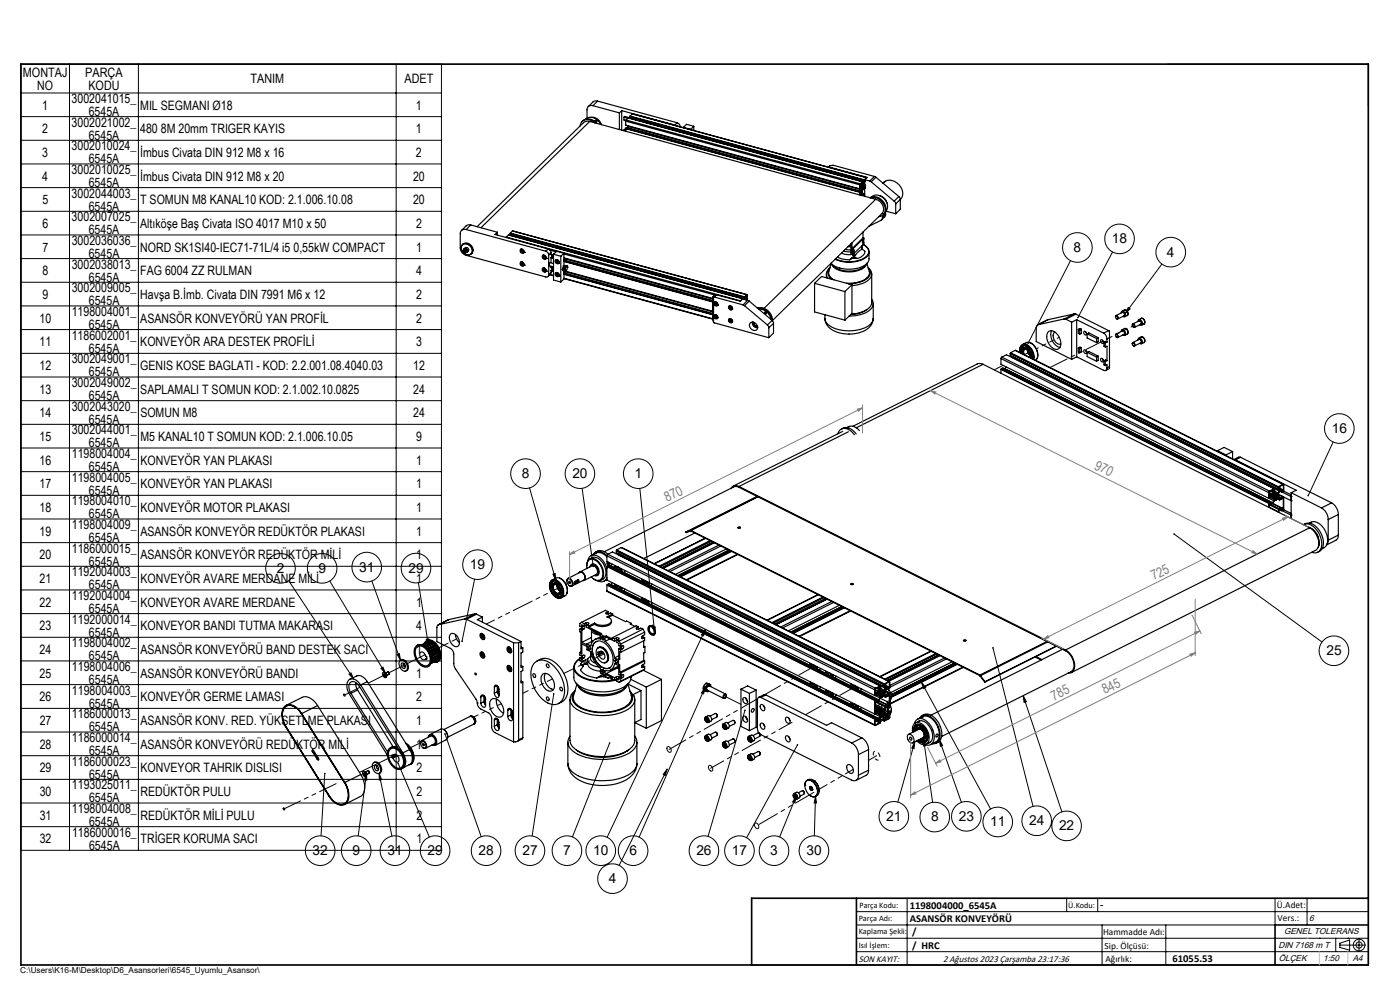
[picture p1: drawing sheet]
<svg xmlns="http://www.w3.org/2000/svg" width="420mm" height="297mm" viewBox="0 0 420 297" stroke-linecap="round" stroke-linejoin="round" font-family="sans-serif">
<defs><g id="words">
<g font-size="4.1">
<text x="322.1" y="75.5">8</text>
<text x="333.6" y="72.9">18</text>
<text x="350.1" y="76.9">4</text>
<text x="399.5" y="129.7">16</text>
<text x="156.5" y="143.3">8</text>
<text x="171.7" y="143.3">20</text>
<text x="190.3" y="143.3">1</text>
<text x="83" y="171.7">2</text>
<text x="95.5" y="171.7">9</text>
<text x="107.8" y="171.3">31</text>
<text x="122.5" y="171.6">29</text>
<text x="141" y="170.5">19</text>
<text x="397.9" y="196.3">25</text>
<text x="265.9" y="246">21</text>
<text x="287.6" y="246">23</text>
<text x="279.3" y="246.2">8</text>
<text x="297" y="247.7">11</text>
<text x="308.7" y="247.3">24</text>
<text x="317.7" y="248.8">22</text>
<text x="93.8" y="256.3">32</text>
<text x="105.7" y="256.3">9</text>
<text x="116.2" y="256.3">31</text>
<text x="128.3" y="256.3">29</text>
<text x="143.6" y="256.3">28</text>
<text x="156.7" y="256.3">27</text>
<text x="169" y="256.3">7</text>
<text x="178" y="256.3">10</text>
<text x="188.8" y="256.3">6</text>
<text x="208.9" y="256.3">26</text>
<text x="219.6" y="256.3">17</text>
<text x="231.1" y="256.3">3</text>
<text x="241.9" y="256.3">30</text>
<text x="182.6" y="264.6">4</text>
</g>
<g font-size="4.1" fill="#808080">
<text x="328.1" y="140.5" transform="rotate(27 328.1 140.5)">970</text>
<text x="200.1" y="150.5" transform="rotate(-27 200.1 150.5)">870</text>
<text x="346.1" y="174" transform="rotate(-27 346.1 174)">725</text>
<text x="316.2" y="209.9" transform="rotate(-27 316.2 209.9)">785</text>
<text x="331.5" y="208.1" transform="rotate(-27 331.5 208.1)">845</text>
</g>
<g font-size="3.9">
<text x="6.9" y="23">MONTAJ</text>
<text x="25.5" y="23">PARÇA</text>
<text x="11.2" y="26.9">NO</text>
<text x="26.5" y="26.9">KODU</text>
<text x="75.2" y="25">TANIM</text>
<text x="121.3" y="25">ADET</text>
<text x="12.7" y="32.8">1</text>
<text x="21.5" y="30.9">3002041015_</text>
<text x="26.6" y="34.8">6545A</text>
<text x="42.1" y="32.8">MIL SEGMANI Ø18</text>
<text x="124.8" y="32.8">1</text>
<text x="12.7" y="39.9">2</text>
<text x="21.5" y="38">3002021002_</text>
<text x="26.6" y="41.9">6545A</text>
<text x="42.1" y="39.9">480 8M 20mm TRIGER KAYIS</text>
<text x="124.8" y="39.9">1</text>
<text x="12.7" y="47">3</text>
<text x="21.5" y="45.1">3002010024_</text>
<text x="42.1" y="47">İmbus Civata DIN 912 M8 x 16</text>
<text x="124.8" y="47">2</text>
<text x="21.5" y="52.2">3002010025_</text>
<text x="26.6" y="48.9">6545A</text>
<text x="12.7" y="54.1">4</text>
<text x="21.5" y="59.3">3002044003_</text>
<text x="26.6" y="56">6545A</text>
<text x="42.1" y="54.1">İmbus Civata DIN 912 M8 x 20</text>
<text x="123.9" y="54.1">20</text>
<text x="12.7" y="61.2">5</text>
<text x="26.6" y="63.1">6545A</text>
<text x="42.1" y="61.2">T SOMUN M8 KANAL10 KOD: 2.1.006.10.08</text>
<text x="123.9" y="61.2">20</text>
<text x="12.7" y="68.3">6</text>
<text x="21.5" y="66.3">3002007025_</text>
<text x="26.6" y="70.2">6545A</text>
<text x="42.1" y="68.3">Altıköşe Baş Civata ISO 4017 M10 x 50</text>
<text x="124.8" y="68.3">2</text>
<text x="12.7" y="75.4">7</text>
<text x="21.5" y="73.4">3002036036_</text>
<text x="26.6" y="77.3">6545A</text>
<text x="42.1" y="75.4">NORD SK1SI40-IEC71-71L/4 i5 0,55kW COMPACT</text>
<text x="124.8" y="75.4">1</text>
<text x="12.7" y="82.5">8</text>
<text x="21.5" y="80.5">3002038013_</text>
<text x="42.1" y="82.5">FAG 6004 ZZ RULMAN</text>
<text x="124.8" y="82.5">4</text>
<text x="12.7" y="89.6">9</text>
<text x="21.5" y="87.6">3002009005_</text>
<text x="26.6" y="84.4">6545A</text>
<text x="42.1" y="89.6">Havşa B.İmb. Civata DIN 7991 M6 x 12</text>
<text x="124.8" y="89.6">2</text>
<text x="21.5" y="94.7">1198004001_</text>
<text x="26.6" y="91.5">6545A</text>
<text x="11.8" y="96.7">10</text>
<text x="21.5" y="101.8">1186002001_</text>
<text x="26.6" y="98.6">6545A</text>
<text x="42.1" y="96.7">ASANSÖR KONVEYÖRÜ YAN PROFİL</text>
<text x="124.8" y="96.7">2</text>
<text x="11.8" y="103.8">11</text>
<text x="26.6" y="105.7">6545A</text>
<text x="42.1" y="103.8">KONVEYÖR ARA DESTEK PROFİLİ</text>
<text x="124.8" y="103.8">3</text>
<text x="11.8" y="110.8">12</text>
<text x="21.5" y="108.9">3002049001_</text>
<text x="26.6" y="112.8">6545A</text>
<text x="42.1" y="110.8">GENIS KOSE BAGLATI - KOD: 2.2.001.08.4040.03</text>
<text x="123.9" y="110.8">12</text>
<text x="11.8" y="117.9">13</text>
<text x="21.5" y="116">3002049002_</text>
<text x="26.7" y="119.9">6545A</text>
<text x="42.1" y="117.9">SAPLAMALI T SOMUN KOD: 2.1.002.10.0825</text>
<text x="124" y="117.9">24</text>
<text x="11.9" y="125">14</text>
<text x="21.5" y="123.1">3002043020_</text>
<text x="42.1" y="125">SOMUN M8</text>
<text x="124" y="125">24</text>
<text x="21.5" y="130.2">3002044001_</text>
<text x="26.7" y="127">6545A</text>
<text x="11.9" y="132.1">15</text>
<text x="21.5" y="137.3">1198004004_</text>
<text x="26.7" y="134.1">6545A</text>
<text x="42.1" y="132.1">M5 KANAL10 T SOMUN KOD: 2.1.006.10.05</text>
<text x="124.8" y="132.1">9</text>
<text x="11.9" y="139.2">16</text>
<text x="26.7" y="141.2">6545A</text>
<text x="42.1" y="139.2">KONVEYÖR YAN PLAKASI</text>
<text x="124.9" y="139.2">1</text>
<text x="11.9" y="146.3">17</text>
<text x="21.5" y="144.4">1198004005_</text>
<text x="26.7" y="148.3">6545A</text>
<text x="42.1" y="146.3">KONVEYÖR YAN PLAKASI</text>
<text x="124.9" y="146.3">1</text>
<text x="11.9" y="153.4">18</text>
<text x="21.5" y="151.5">1198004010_</text>
<text x="26.7" y="155.4">6545A</text>
<text x="42.1" y="153.4">KONVEYÖR MOTOR PLAKASI</text>
<text x="124.9" y="153.4">1</text>
<text x="11.9" y="160.5">19</text>
<text x="21.5" y="158.6">1198004009_</text>
<text x="42.1" y="160.5">ASANSÖR KONVEYÖR REDÜKTÖR PLAKASI</text>
<text x="124.9" y="160.5">1</text>
<text x="11.9" y="167.6">20</text>
<text x="21.6" y="165.7">1186000015_</text>
<text x="26.7" y="162.4">6545A</text>
<text x="42.1" y="167.6">ASANSÖR KONVEYÖR REDÜKTÖR MİLİ</text>
<text x="124.9" y="167.6">1</text>
<text x="21.6" y="172.8">1192004003_</text>
<text x="26.7" y="169.5">6545A</text>
<text x="11.9" y="174.7">21</text>
<text x="21.6" y="179.8">1192004004_</text>
<text x="26.7" y="176.6">6545A</text>
<text x="42.1" y="174.7">KONVEYÖR AVARE MERDANE MİLİ</text>
<text x="124.9" y="174.7">1</text>
<text x="11.9" y="181.8">22</text>
<text x="26.7" y="183.7">6545A</text>
<text x="42.1" y="181.8">KONVEYOR AVARE MERDANE</text>
<text x="124.9" y="181.8">1</text>
<text x="11.9" y="188.9">23</text>
<text x="21.6" y="186.9">1192000014_</text>
<text x="26.7" y="190.8">6545A</text>
<text x="42.1" y="188.9">KONVEYOR BANDI TUTMA MAKARASI</text>
<text x="124.9" y="188.9">4</text>
<text x="11.9" y="196">24</text>
<text x="21.6" y="194">1198004002_</text>
<text x="26.7" y="197.9">6545A</text>
<text x="42.1" y="196">ASANSÖR KONVEYÖRÜ BAND DESTEK SACI</text>
<text x="124.9" y="196">1</text>
<text x="11.9" y="203.1">25</text>
<text x="21.6" y="201.1">1198004006_</text>
<text x="42.1" y="203.1">ASANSÖR KONVEYÖRÜ BANDI</text>
<text x="124.9" y="203.1">1</text>
<text x="21.6" y="208.2">1198004003_</text>
<text x="26.7" y="205">6545A</text>
<text x="11.9" y="210.2">26</text>
<text x="21.6" y="215.3">1186000013_</text>
<text x="26.7" y="212.1">6545A</text>
<text x="42.1" y="210.2">KONVEYÖR GERME LAMASI</text>
<text x="124.9" y="210.2">2</text>
<text x="11.9" y="217.3">27</text>
<text x="26.7" y="219.2">6545A</text>
<text x="42.2" y="217.3">ASANSÖR KONV. RED. YÜKSETLME PLAKASI</text>
<text x="124.9" y="217.3">1</text>
<text x="11.9" y="224.3">28</text>
<text x="21.6" y="222.4">1186000014_</text>
<text x="26.7" y="226.3">6545A</text>
<text x="42.2" y="224.3">ASANSÖR KONVEYÖRÜ REDÜKTÖR MİLİ</text>
<text x="124.9" y="224.3">1</text>
<text x="11.9" y="231.4">29</text>
<text x="21.6" y="229.5">1186000023_</text>
<text x="26.7" y="233.4">6545A</text>
<text x="42.2" y="231.4">KONVEYOR TAHRIK DISLISI</text>
<text x="124.9" y="231.4">2</text>
<text x="11.9" y="238.5">30</text>
<text x="21.6" y="236.6">1193025011_</text>
<text x="42.2" y="238.5">REDÜKTÖR PULU</text>
<text x="124.9" y="238.5">2</text>
<text x="11.9" y="245.6">31</text>
<text x="21.6" y="243.7">1198004008_</text>
<text x="26.7" y="240.5">6545A</text>
<text x="42.2" y="245.6">REDÜKTÖR MİLİ PULU</text>
<text x="124.9" y="245.6">2</text>
<text x="21.6" y="250.8">1186000016_</text>
<text x="26.7" y="247.6">6545A</text>
<text x="11.9" y="252.7">32</text>
<text x="26.7" y="254.7">6545A</text>
<text x="42.2" y="252.7">TRİGER KORUMA SACI</text>
<text x="124.9" y="252.7">1</text>
</g>
<g font-size="3.2">
<text x="272.9" y="272.3">1198004000_6545A</text>
<text x="330" y="272.2">-</text>
<text x="272.9" y="276.3">ASANSÖR KONVEYÖRÜ</text>
<text x="273.7" y="280.3">/</text>
<text x="273.7" y="284.4">/ HRC</text>
<text x="351.8" y="288.3">61055.53</text>
</g>
<g font-size="2.8">
<text x="383" y="272.2">Ü.Adet:</text>
<text x="330.9" y="280.3">Hammadde Adı:</text>
<text x="383.3" y="276">Vers.:</text>
<text x="331.4" y="284.3">Sip. Ölçüsü:</text>
<text x="257.6" y="288.3">SON KAYIT:</text>
<text x="282.9" y="288.3">2 Ağustos 2023 Çarşamba 23:17:36</text>
<text x="331.6" y="288.3">Ağırlık:</text>
</g>
<g font-size="2.6">
<text x="392.8" y="276">6</text>
<text x="385.2" y="279.9">GENEL TOLERANS</text>
<text x="383.5" y="284">DIN 7168 m T</text>
<text x="383.6" y="288.1">ÖLÇEK</text>
<text x="396.9" y="288.1">1:50</text>
<text x="405.8" y="288.1">A4</text>
</g>
<g font-size="2.5">
<text x="257.9" y="272">Parça Kodu:</text>
<text x="320.5" y="272">Ü.Kodu:</text>
<text x="257.6" y="280">Kaplama Şekli:</text>
<text x="257.6" y="276">Parça Adı:</text>
<text x="257.6" y="284.1">Isıl İşlem:</text>
<text x="6.1" y="291.6">C:\Users\K16-M\Desktop\D6_Asansorleri\6545_Uyumlu_Asansor\</text>
</g>
</g></defs>
<g fill="none" stroke="#000" stroke-width=".35">
<path d="M174.6 36.4a2.98 2.98 0 0 1 4.5 .6M175.7 35.7a3 3 0 0 1 4.5 1.6M176.9 36.4a1.98 1.98 0 0 0-1.9 .4l-31.9 31.1M176.9 36.4l85.8 23.3M176.9 36.4l-32.6 31.9M177.4 35.2h.9l1 .5 .7 .7 .4 1M177.9 31.7a1.29 1.29 0 0 0-1.8 1.2v2.5M177.9 31.7l7.9 2.1M178.5 36.9a2.55 2.55 0 0 0-4.4 .5v.3M178.6 36.4l.3 .2M179.3 30.3l-1.2 .1-1.6 1.6M179.3 30.3l-1.4 1.4"/>
<path d="M179.3 30.3l23.9 6.5M185.8 33.8v5M186.5 33.2l16 4.3M186.5 33.2l-.7 .6M186.5 33.2v5.8M187.2 35.1l.2-.2 1.6 .4M187.2 35.1v.9l.5 .1M187.2 39v.2M187.2 35.1l1.1 .4M187.2 39l.5 .1M187.7 38.8l-.3-.1-.2 .3M187.7 36.3l70.3 19.1"/>
<path d="M187.7 36.3v1.2l70.3 19.1M187.7 38.6v.7M187.7 38.6l70.3 19M187.8 38.4l70.3 19.2-70.3-19.1M187.8 38.5l-.1 .1M187.8 38.4l.2-.2 70.3 19.1M187.8 38.4v.1M187.8 36l70.3 19.1-.1 .3M187.8 36l-.1 .3M187.8 36l.7-.7 70.9 19.3M188.4 37.8l-.1 .5M188.4 37.8l70.3 19.1"/>
<path d="M188.5 37.7l-.1 .1M189 35l70.4 19-.1 .5M189 35.3l70.3 19.2M189 34.8l70.4 19.1M189 34.8v.5M189 34.9v.1M189.2 35.4v.2M189.7 34.1l70.3 19.1-.6 .7M189.7 34.1l-.7 .7M189.8 34.1h-.1M202.5 37.5l.3 .2M203.2 36.8l.6 .4 .2 .7"/>
<path d="M203.2 36.8l-.7 .7M204 37.9v.1M204 37.9l-.1 .1M205 38.2v.1M205 38.2l2.2 .6M207.2 38.8v.1M208.1 37.8l-.9 1M208.1 37.8v1.3M208.1 37.8l-2.1-.6-1 1M248.6 50l11.5 3.2-.7 .6M248.6 50l.4-.3 1-.2 12.3 3.4M248.6 50v.1"/>
<path d="M258 55.4v1.2M258 57.6v.9M258.1 56.4h.1M258.1 56.3h.1M258.1 55.9l.1 .1M258.1 55.8l.2 .1M258.1 55.5l.4 .2M258.1 56.3l.1 .1M258.1 56.5l-.1 .1M258.1 58.3l1.3 .3M258.1 58.1l1.3 .3M258.1 56.3v.1"/>
<path d="M258.2 57.8l.1 .1M258.2 57.5h.1M258.2 56.3v.1M258.2 57.5l-.1 1M258.2 56v.3M258.2 57.5v.3M258.2 56.4h-.1M258.2 55.1l.4 .1M258.2 56.5l.6 .1M258.3 55.9l-.1 .1M258.3 57.7h.1M258.3 56.3l.4 .1"/>
<path d="M258.3 57.8l1.1 .3-1.1-.3M258.3 57.3l-.3 .3M258.3 56v.4l-.3 .2M258.3 57.3v.4M258.3 56.3l.4 .2M258.3 55l.3 .1M258.3 56l.5 .2M258.3 57.5h.2M258.3 57.3l.3 .1M258.4 55.8l.3 .1M258.5 55.8h.1M258.5 55.8l-.2 .2"/>
<path d="M258.5 57.5l-.2 .2M258.5 55.7l-.2 .2M258.5 54.8l.3 .1M258.6 55.6h.1M258.6 55.8h.1M258.6 55.2v.4M258.6 57.4l-.1 .1M258.6 55.1v.1M258.6 55.8l.1 .1M258.6 54.7h.1M258.6 55.4l.4 .1M258.6 55.3l.5 .2"/>
<path d="M258.6 55.6l.3 .1M258.6 55.3l.6 .1M258.6 57.4l-.3 .5M258.7 54.7l.1 .2M258.7 54.6v.1M258.7 55l.6 .2M258.7 56.5l.1 .1M258.7 55.9l.1 .3M258.7 56.9l-.1 .5M258.7 56.4h.1M258.8 56.6l-.1 .3M258.8 56.2l-.1 .2"/>
<path d="M258.8 54.9h.1M258.8 56.4l-.1 .1M258.8 54.9l-.2 .2M258.8 54.5h.1M258.8 56.3h.1M258.8 56.4v.1M258.8 56.5v.1M258.8 56.5h.2M258.8 56.5h.1M258.8 56.4l.2 .1M258.8 56.2l.4 .1M258.8 54.5l-.2 1.1 .3 .1"/>
<path d="M258.8 56.1v.2M258.8 56.2l.1 .1M258.8 56.6h.1M258.8 54.5l-.7 .7v1.2M258.8 56h.1M258.8 56.4h.3M258.8 56.1l.5 .1M258.8 56.4h.1M258.8 54.6l.6 .1M258.9 56.1h.1M258.9 56l-.1 .1M258.9 56.3l-.1 .1"/>
<path d="M258.9 56.5h.1M258.9 56v.1M258.9 56.5v.1M258.9 56.3l.3 .1M258.9 56.2l.3 .1M258.9 55.8v.1M258.9 56.6v.1M258.9 56.7h.1M258.9 55.9l.4 .1M258.9 55.9h.1M258.9 56.6l.1 .1M258.9 55.9v.1"/>
<path d="M258.9 56.5l.1 .1M258.9 56.6h.1M259 55.7l.3 .1M259 55.7h.1M259 55.7l-.1 .1M259 56.6v.1M259 55.5l-.1 .2M259 56.5h.1M259 56.7l-.4 .7M259 56.7h.1M259 55.5v.1M259.1 56.4h.1"/>
<path d="M259.1 56.4v.1M259.1 55.7l.2 .1M259.1 55.6h.1M259.1 55.7h.1M259.1 56.5h.1M259.1 55.7h.2M259.1 55.6v.1M259.2 55.6h.1M259.2 55.4l-.1 .1M259.2 56.3h.1M259.2 55.6v.1M259.2 56.4l-.1 .1"/>
<path d="M259.2 56.3v.1M259.2 56.5h.2M259.3 56.2l-.1 .1M259.3 56.2h.1M259.3 55.9h.1M259.3 55.8v.1M259.3 55.8h.1M259.3 55.6v.1M259.3 55.6l-.1 .1M259.3 55.6h.1M259.3 56.4h.1M259.3 55.2l-.1 .2"/>
<path d="M259.3 55.9v.3M259.3 55.7v.1M259.3 56.4l-.2 .3M259.3 55.9v.1M259.3 56.4l.1 .1M259.4 55.8v.3M259.4 56.1v.2M259.4 54.3h.1M259.4 56.1h.1M259.4 53.9v.4M259.4 55.4h.1M259.4 55.3v.5"/>
<path d="M259.4 56.3h.1M259.4 55.7h.1M259.4 54.1h.1M259.4 53.8v5M259.4 53.8l1.5 .5M259.4 54.4l-.1 .1M259.4 55l-.1 .2M260.9 59.3a3.5 3.5 0 0 1 3.8 .8 3.5 3.5 0 0 1 .7 3.8l-.4 .5M260.9 54.3l.5 .2M261.1 59.3a3.6 3.6 0 0 1 3.5 1.2 3.6 3.6 0 0 1 .5 3.7l-.5 .5-1 .2M261.4 54.5l6.9 5.8M261.5 59a3.1 3.1 0 0 1 4.7 2.4 1.91 1.91 0 0 1-.5 1.9"/>
<path d="M262.3 52.9l.5 .2M262.3 52.9l-1.4 1.4M262.7 59.7a2.83 2.83 0 0 1 1.9 4.3l-32.9 32.1M262.7 59.7l-33.5 32.7M262.8 53.1l-1.4 1.4M262.8 53.1l6.9 5.8M263.9 58.7l1.5 .9 .7 1.3M265.6 54.3a3.8 3.8 0 0 1 4.1 1 3.8 3.8 0 0 1 .7 4.1l-.3 .4M265.6 54.3l-.8 .5M265.6 54.3l-.6 .7M269.7 58.9l.4 .9M269.7 58.9l-1.4 1.4"/>
<path d="M270.1 59.8l-1.4 1.3M270.1 59.8v2.9l-1.4 1.4M138.7 73.3a1.92 1.92 0 0 1 2.6 .2 1.92 1.92 0 0 1 .1 2.6M138.7 73.3a1.94 1.94 0 0 1 2.5 .5 1.94 1.94 0 0 1 0 2.4 2.01 2.01 0 0 1-2.2-.6 2.01 2.01 0 0 1-.3-2.3zM138.9 73.3a1.97 1.97 0 0 1 2.2 .5 1.97 1.97 0 0 1 .2 2.3 1.93 1.93 0 0 1-2.3-.5 1.93 1.93 0 0 1-.1-2.3zM139.2 74.6a.66 .66 0 0 0 .1 .8 .66 .66 0 0 0 .9 .1M139.2 74.6l.6-.4 .7 .3 .1 .5-.4 .5M139.2 74.6l.5-.1 .4 .2 .2 .4-.1 .4M139.4 75.1v-.2l.3-.1 .2 .2v.3l-.2 .1M139.4 75.1l.3 .3M139.6 74.8l.1 .3M139.6 74.8h.1"/>
<path d="M139.6 74.8v.2M139.6 75l-.2 .1M139.6 75l.1 .1M139.7 75.1l.1 .1M139.8 68.8a1.29 1.29 0 0 0-1.7 1.2v4.3a2.41 2.41 0 0 0 1.7 2.2l23.9 6.5a.65 .65 0 0 0 .9-.6M139.8 68.8l23.9 6.5M139.8 75.2l-.1 .2M141.2 67.4l-1.1 .1-1.7 1.6M141.2 67.4l-1.4 1.4M141.2 67.4l8 2.2M149.2 69.6v.8M149.2 69.6l-.7 .7 15.9 4.3"/>
<path d="M151.9 71l-.1 .2M151.9 71l70.3 19.2 .7-.6M151.9 71l.6-.6 71.1 19.3M153.1 69.8v.6l70.3 19.1M153.1 70l70.3 19.1v.4M153.1 69.8l70.3 19.2M153.3 70.5v.1M153.7 69.2l70.4 19.1M153.7 69.2l-.6 .6M153.7 69.2l70.3 19.1M156.1 78.6a.64 .64 0 0 1 1 .3 .64 .64 0 0 1-.5 .9l-.5-.5zM156.1 74.8a.65 .65 0 0 1 1 .2 .65 .65 0 0 1-.3 .9l-.7-.4z"/>
<path d="M156.3 78.6l-.1 .3 .2 .4 .6 .3 .2-.1M156.3 78.6h.1M156.3 74.7l-.1 .4 .2 .4 .4 .2 .4-.1M156.3 74.7h.1M156.5 79.1v-.3l.5 .2v.3l-.3 .1M156.5 75.3v-.3l.2-.1 .3 .2v.3l-.3 .1M156.5 79.1l.2 .3M156.5 75.3l.2 .2M156.6 75l.3 .3M156.6 74.9v.2M156.6 78.8v.1M156.6 78.9l-.1 .2"/>
<path d="M156.6 78.9l.3 .3M156.6 75.1l-.1 .2M156.6 75.1l.3 .2M156.7 78.8l.2 .4M156.7 78.6a.48 .48 0 0 0-.3 .7 .48 .48 0 0 0 .8-.1M156.7 74.7a.48 .48 0 0 0-.3 .8 .48 .48 0 0 0 .8-.2M156.7 74.9l-.1 .1M156.9 79.2l-.2 .2M156.9 75.3l-.2 .2M157.2 79.5h.1M157.2 75.6h.1M162.8 76.6a.65 .65 0 0 1 .9 .2 .65 .65 0 0 1-.3 .9l-.7-.5z"/>
<path d="M162.9 76.5a.67 .67 0 0 0 .2 .8 .67 .67 0 0 0 .8 .1M162.9 76.5h.1M163.1 77.1v-.3l.3-.1 .2 .2v.3l-.2 .1M163.1 77.1l.3 .2M163.3 76.9l.1 .1M163.3 76.5a.47 .47 0 0 0-.2 .8 .47 .47 0 0 0 .8-.2M163.3 76.9l-.2 .2M163.4 77l.1 .1M163.5 77.1l-.1 .2M163.7 75.3l.5 .3 .4 .8M163.9 77.4h.1M164.4 74.6l.6 .4 .3 .7"/>
<path d="M164.4 74.6l-.7 .7M164.6 76.4v6M164.9 78.7l-.3 .5 .1 .4M165 75l1.8 .5M165.3 75.7l-.7 .7M165.3 75.7l.1 .6M165.3 79.8l.1 .3M165.3 76.2l.8 .2M165.3 77.3l.8 .2M165.3 77.2l.8 .2M165.3 77.1l.8 .2M165.5 77l-.2 .2v1.6"/>
<path d="M165.5 76.3v.7M165.5 76.9l.6 .2M165.5 76.4l.6 .2M166.1 79l-1.1-.3-.3 .6v.4l1.4 .3M166.1 76.2l2.1 .6M166.1 76.2v7.7l2.1 .6M166.7 77.9a.64 .64 0 0 1 1 .3 .64 .64 0 0 1-.6 .9l-.5-.5zM166.8 77.8v.1M166.9 77.8a.66 .66 0 0 0-.1 .9 .66 .66 0 0 0 .9 .1M166.9 77.9a.51 .51 0 0 1 .8 .3 .51 .51 0 0 1-.6 .6 .55 .55 0 0 1-.2-.9zM166.9 78.5v-.3l.3-.1 .3 .2v.3l-.3 .1M166.9 78.5l.3 .2"/>
<path d="M167.1 78.1l.2 .3M167.1 78.1v.2M167.1 78.3l-.2 .2M167.1 78.3l.2 .1M167.3 78.4l.1 .1M167.4 78.5l-.2 .2M167.7 78.8h.1M168.2 76.8v7.7M168.8 79.7l.4 .1M169.2 75.9l-1 .9M169.2 75.9v3.9M169.2 75.9l-2.2-.6-.9 .9"/>
<path d="M169.2 77.3l44.6 12.1M169.2 78.3l44.6 12.2M169.2 78.3l44.6 12.1M169.2 78.2l44.6 12.1M169.2 76.1l45.2 12.3M169.2 77.9h.1M169.2 77.9l44.6 12.1M169.3 79.7l-.3 .4-.1 .9M169.3 79.6h.2M169.3 79.6l-.4 .7M169.3 79.6l.8 .1M169.4 79.6h.1"/>
<path d="M169.5 79.6h.2M169.6 77.4v.2M169.6 77.6l-.1 .4M169.6 77.6l44.2 12M170 79.7h-.2l-.2 .4M170 79.7l-.4 .4M170 79.7l.2 .4M170 79.7h.1M170.1 79.7l.1 .4M249.3 79l-.6 2.3a2.36 2.36 0 0 0 1.5 2.6M249.5 79.2a5.3 5.3 0 0 0 5.3 2.3 5.3 5.3 0 0 0 5.1-2.3M250.6 77.6a9.5 9.5 0 0 0 9.4-.9 2.12 2.12 0 0 0-1-3.4 2.24 2.24 0 0 1 1.7 2.1 2.24 2.24 0 0 1-1.6 2.2 10.5 10.5 0 0 1-8.6 .1"/>
<path d="M251.2 77l1.3 .6 2.4 .3M252.4 75.8l1.2 .4 2.1 .1M253 75.2l2.5 .3M253.5 74.8l1.8 .1M255.3 73.8h-.8M255.3 73.9h-.9M255.3 73v2l.5 .2M255.3 75.6v.6l.5 .1M255.3 75.6l.5 .2M255.6 72.8v1.7M255.6 74.5l.2 .1M255.6 75.3l.5 .2"/>
<path d="M255.6 75.3l-.3 .3M255.7 77.4l-.8 .5M255.7 77.1l-.8 .8M255.7 77.1v.3M255.7 75.1l-.1 .2M255.8 75.2l.5-.3-.2 .6M255.8 74.6v.6M255.8 75.8v.5M255.9 76.3v.3l.5 .3M256.1 75.5l-.3 .3M256.2 77.4h-.5M256.2 77.1h-.5"/>
<path d="M256.2 77.4l1 .1M256.2 77.1l1 .4M256.2 77.1v.3M256.4 75.8v1.1M258.6 73.7v1l-1.1 .8-1.1 1.4M258.6 74l.1 .1M258.7 74.1l-.1 .4 .9 .8a2.6 2.6 0 0 1-2.3 2.2M258.7 74.1l-.1 .2M258.8 72.4l.4 .1M258.8 72.7l.1 .1M258.9 69.5v1.8M258.9 71.3l-3.3 3.2"/>
<path d="M258.9 71.3l.3 .1M259.2 71.4v.5l-.5 .7 .2 .2M259.2 72.5v.6l-3.4 3.2M259.2 71.4l-3.4 3.2M259.2 72.5l-.3 .3M260.1 79l.7 2.3a3 3 0 0 1-2.8 3.1l-1.7 .4-2.4 .1M260.7 75.5v2.1a3.4 3.4 0 0 1-3.1 2.7 9.2 9.2 0 0 1-8.3-1.4 7.3 7.3 0 0 0 8 2l1.6-.7 1.3-1.4M264.8 65.2l-.2 .5-.4 .4-3.6 1.7M264.8 64.6v.6M265.7 64.3l-.2 .6-1 1M265.7 63.4v.9M265.7 64.3l-.9 .9"/>
<path d="M265.7 63.3h.1M265.7 63.3l3 .8M268.3 60.3l.4 .8M268.7 61.1v3M162.8 80.4a.64 .64 0 0 1 1 .3 .64 .64 0 0 1-.5 .9l-.6-.5zM162.9 80.4a.67 .67 0 0 0 .2 .8 .67 .67 0 0 0 .8 .1M162.9 80.4h.1M163.1 80.9v-.3l.5 .2v.3l-.2 .1M163.1 80.9l.3 .3M163.3 80.6l.1 .3M163.3 80.4a.48 .48 0 0 0-.2 .7 .48 .48 0 0 0 .8-.1M163.3 80.6v.1"/>
<path d="M163.3 80.7l-.2 .2M163.3 80.7l.1 .2M163.4 80.9l.1 .1M163.5 81l-.1 .2M163.9 81.3h.1M164.9 82.4l1.2 .3M165 82.3l1.1 .2M165.3 81.7l-.9 1.2M165.3 81.1v.6M165.3 81.7l-.7 .7M165.3 80.1l.8 .2M165.3 81.1l.8 .2"/>
<path d="M165.3 81l.8 .2M165.5 80.2l-.2 .9M165.5 80.8l.6 .1M165.5 80.3l.6 .2M166.7 81.8a.63 .63 0 0 1 1 .2 .63 .63 0 0 1-.6 .9l-.5-.5zM166.8 81.7h.1M166.9 81.7a.64 .64 0 0 0-.1 .9 .64 .64 0 0 0 .9 .1M166.9 81.8a.51 .51 0 0 1 .8 .2 .51 .51 0 0 1-.6 .7 .55 .55 0 0 1-.2-.9zM166.9 82.3v-.3l.6 .2v.3h-.3M166.9 82.3l.3 .2M167.1 82l.3 .4M167.1 82h.1"/>
<path d="M167.1 82v.2M167.1 82.2l-.2 .1M167.1 82.2l.3 .2M167.4 82.4l-.2 .1M167.7 82.7h.1M167.7 82.6v.1M168.6 80.7l.3 .1M168.9 80.3l.5 .2M168.9 80.3v.8l.5 .1M169.2 83.5l44.6 12.1M169.2 81.2v2.4l-1 .9M169.2 82.2l44.6 12.1"/>
<path d="M169.2 82.1l44.6 12.1M169.2 82l44.6 12.2M169.2 81.8l44.6 12.1M169.2 83.4l44.6 12.1M169.4 80.5v.4M169.4 81.2l.2 .1M169.4 80.9l.2 .4M169.4 80.9v.3M169.6 80.1l-.2 .4M169.6 80.1l-.2 .8M169.6 81.3v.1M169.6 81.4l-.1 .4"/>
<path d="M169.6 81.4l44.2 12M169.7 81.3l44.1 12M169.9 81.1l-.3 .2M169.9 81.1h.1M170.2 80.1h.1M170.2 80.1l-.2 .9-.4 .3M214.1 96.7l16.5 4.5M214.1 89h.2M214.1 89l-.3 .1v6.5l.3 1.1M214.1 89v7.7M214.2 90.7a.65 .65 0 0 1 1 .1 .65 .65 0 0 1-.3 .9l-.7-.4zM214.2 94.4a.65 .65 0 0 1 1 .2 .65 .65 0 0 1-.3 1l-.7-.4z"/>
<path d="M214.3 89l8.6 2.4M214.4 90.6v.7l.5 .3 .4-.1M214.4 94.4l-.2 .4 .3 .4 .8 .2M214.4 90.6a.51 .51 0 0 1 .9 .3 .51 .51 0 0 1-.7 .5l-.3-.5zM214.4 90.6h.1M214.4 94.4h.1M214.5 91.1v-.3l.3-.1 .3 .6h-.3M214.5 95v-.3l.3-.1 .3 .2v.3l-.3 .1M214.5 91.1l.3 .2M214.5 95l.3 .2M214.7 90.8l.3 .4M214.7 90.8h.1"/>
<path d="M214.7 94.6l.4 .4M214.7 90.8v.1M214.7 94.6v.2M214.7 90.9l-.2 .2M214.7 90.9l.3 .3M214.7 94.8l-.2 .2M214.7 94.8l.3 .2M215 91.2l-.2 .1M215 95l-.2 .2M215 95h.1M215 88.4h-.5l-.6 .5M215 88.4l-.7 .6"/>
<path d="M215 88.4l7.1 1.9 .7-.7 1.5 .4M215.3 91.5h.1M215.3 95.3h.1M215.3 95.3v.1M215.3 91.4v.1M218.7 91.8a.62 .62 0 0 1 1 .2 .62 .62 0 0 1-.5 .9l-.3-.2a.61 .61 0 0 1-.2-.9zM218.7 95.6a.64 .64 0 0 1 .9 .3 .64 .64 0 0 1-.3 .9l-.4-.2a.65 .65 0 0 1-.2-1zM218.8 91.8l-.1 .3 .1 .4 .5 .3 .4-.1M218.8 95.6l-.1 .4 .1 .3 .6 .4 .3-.1M218.9 91.7l-.1 .1M218.9 95.5l-.1 .1M218.9 92.3v-.3l.3-.1 .3 .3v.3h-.3"/>
<path d="M218.9 96.2v-.3l.6 .1v.3l-.3 .1M218.9 92.3l.3 .2M218.9 96.2l.3 .2M219.1 92l.2 .2M219.1 95.8l.2 .3M219.1 92v.1M219.1 95.8v.2M219.1 92.1l-.2 .2M219.1 92.1l.2 .1M219.1 96l-.2 .2M219.1 96l.2 .1M219.3 92.2l.1 .2"/>
<path d="M219.3 96.1l.1 .1M219.4 92.4l-.2 .1M219.4 96.2l-.2 .2M219.7 92.7h.1M219.7 92.6v.1M219.8 92.6l-.1 .1M219.7 96.6h.1M222.9 89.6h.1M222.9 91.4l.4 .2M223.3 91.6l6.9 5.8M223.4 89v.4M223.4 89.4h.1"/>
<path d="M223.5 89.1l.1 .1M223.5 89.1l-.1 .1M223.6 89.7v.1M223.6 89.3h.1M223.6 89.3v.4M223.6 89.3l-.2 .2M223.6 89.2l.1 .5M223.6 89.2l-.2 .2M223.7 89.7h.1M223.7 89.4h.2M223.7 89.4l.2 .1M223.9 89.6h.1"/>
<path d="M223.9 89.6l-.2 .2M223.9 89.5h.1M223.9 89.6v.3M223.9 89.5l-.2 .2M223.9 89.8h.1M223.9 89.5v.3M223.9 89.5h.2M223.9 89.7h.1M224 88.5h.1M224 88.3l.2 1.3-.2 .3M224 89.6v.1M224 88.3l-.6 .7"/>
<path d="M224 89.7l-.1 .1M224.1 89.5v.1M224.1 88.5l-.6 .6M224.1 89.6h-.1M224.1 88.5v1M224.3 90l.5 .2M224.3 90l-1.4 1.4M224.8 90.2l-1.5 1.4M224.8 90.2l6.8 5.8M225 96.9a1.41 1.41 0 0 1 1.8 .2 1.41 1.41 0 0 1 .1 1.8 1.52 1.52 0 0 1-1.6-.4 1.52 1.52 0 0 1-.3-1.6zM225.7 96.6l.1 .6a1.52 1.52 0 0 0 1.5 1M225.7 96.6v.1a1.62 1.62 0 0 0 1.6 1.5"/>
<path d="M226 96.6l.2 .8 1.1 .5M226.1 96.6l.3 .9 .9 .3-.8-.3-.4-.9 .2 .8 1 .5M227.2 92.3a3.8 3.8 0 0 1 4.5 3.8M227.4 92.5a3.9 3.9 0 0 1 4.1 3.4M227.6 92.6a3.7 3.7 0 0 1 3.7 3.1M229.4 93.6v-.1a.33 .33 0 0 1 .6 .1 .33 .33 0 0 1-.3 .5 .33 .33 0 0 1-.4-.4zM229.4 93.8l.3 .2M230.2 97.4l.4 .8M230.6 98.2v3M231.6 96l.5 .9M231.6 96l-1.4 1.4M232.1 96.9v2.9l-1.5 1.4"/>
<path d="M232.1 96.9l-1.5 1.3M244.4 84.9l9.1 2.5M244.4 84.9v8.6l9.1 2.5M244.4 84.9l2.1-2 9.1 2.4M247.5 95.4a5.1 5.1 0 0 0 4.9 4.5 9.5 9.5 0 0 0 8.9-2.4l.5-1.2 .2-.9M247.5 95.4a4.3 4.3 0 0 0 3.8 3.3 11.6 11.6 0 0 0 9.7-1.4l.8-1 .2-.9M247.5 94.3v1.1M247.9 82.1v1.2M248.9 83.5l.2-.2 .3 .3M248.9 80.4a2.05 2.05 0 0 0 .7 3.3M249 80.3a2.1 2.1 0 0 0-.6 3.1M253.5 87.4v8.6"/>
<path d="M254.7 85.1h.7M255.4 85.1l-.1 .2M255.4 85.1l-.1 .1M255.6 85.3v8.6l-2.1 2.1M255.6 85.3l-2.1 2.1M260.1 92.7l-2.4 1.2-2.5 .4M260.5 80.3a2.3 2.3 0 0 1 1 2.2 2.3 2.3 0 0 1-1.6 1.9l-2.3 .9-2 .3M260.5 80.4a2.14 2.14 0 0 1-1 3.5l-2.7 .9-2.3 .2M261.5 82.1v8.5a4.4 4.4 0 0 1-4 3.2l-2.1 .3M261.5 89.7a2.5 2.5 0 0 1-1.4 3.8l-2.4 .9-3 .3M262 91v4.4M314.4 95.8h-.1"/>
<path d="M314.4 95.8l-3.1 1.6M314.5 99.5a2.02 2.02 0 0 1 2.9 1 2.96 2.96 0 0 1 0 4.1 3.3 3.3 0 0 1-3.4-3.4l.1-1zM315.5 99.1a3.9 3.9 0 0 0 2.5 5M316.4 99.5a2.29 2.29 0 0 0 1.8 3.6M319.2 95.6l-8.1 1.9-.2 .6v4.3l10.6 5.3M319.2 95.6l.6 .1M319.8 95.7l1.7 .9M321.5 96.6v11.1M322.3 94.1l.5 .1M322.3 94.1l-3.1 1.5M322.3 94.1l-7.9 1.7M322.8 94.2l-3 1.5"/>
<path d="M322.8 94.2l9.8 4.9M323 95.8l8.1 4M323 95.8l-1.5 .8M323 95.8v11.1M323.5 98.7l.4 .2M323.5 98.7v1.2l.4 .3M323.9 98.9v1.3M324.4 98.7v1.2l-.5 .3M324.4 98.7l-.4-.2-.5 .2M324.4 98.7l-.5 .2M325.3 99.3a.58 .58 0 0 1 .6 .4 .58 .58 0 0 1-.4 .7l-.1-.1a.67 .67 0 0 1-.1-1zM325.7 99.5l.2 .4"/>
<path d="M331.1 99.8a2.16 2.16 0 0 1 1 1.8M332.6 99.1l.2 .1v2M332.6 99.1l-1.5 .7M334.6 94.9a.36 .36 0 0 1 .4-.4 .36 .36 0 0 1 .4 .4 .37 .37 0 0 1 .1 .5 .37 .37 0 0 1-.5 .1h-.1M334.7 94.7a.43 .43 0 0 1 .6 .3 .43 .43 0 0 1-.3 .5l-.3-.3zM334.8 94.6l2-1 .4 .3v.7l-1.9 1M336.3 99.4a.61 .61 0 0 1 .7-.6 .61 .61 0 0 1 .5 .7 .55 .55 0 0 1 .1 .8 .55 .55 0 0 1-.7 .1M336.3 93.8a.61 .61 0 0 1 .7-.6 .61 .61 0 0 1 .5 .7 .55 .55 0 0 1 .1 .8 .55 .55 0 0 1-.7 .1M336.6 99.2a.57 .57 0 0 1 .8 .3 .57 .57 0 0 1-.3 .8M336.6 93.7a.57 .57 0 0 1 .8 .2 .57 .57 0 0 1-.3 .8M337.3 98.5a1.03 1.03 0 0 1 1 .5 1.03 1.03 0 0 1-.1 1.1M337.3 92.9a1.01 1.01 0 0 1 1 .6 1.01 1.01 0 0 1-.1 1"/>
<path d="M337.3 92.9h.1M337.3 98.5a1.08 1.08 0 0 1 .9 1.6M337.3 92.9a1.05 1.05 0 0 1 1 1.6l-.1 .1M337.3 98.5l-.7 .3M337.3 92.9l-.7 .4M337.3 98.5h.1M338.1 94.6l-.7 .3M338.1 94.6h.1M339.7 97.5a.4 .4 0 0 1 .4-.4 .4 .4 0 0 1 .4 .5 .33 .33 0 0 1 0 .5 .33 .33 0 0 1-.5-.1M339.8 97.3a.44 .44 0 0 1 .5 .2 .44 .44 0 0 1-.2 .6l-.3-.3zM339.9 97.1l1.9-1 .5 .4v.7l-1.9 .9M341.4 96.3a.57 .57 0 0 1 .5-.5 .57 .57 0 0 1 .6 .5 .62 .62 0 0 1 .3 .8 .62 .62 0 0 1-.9 .3v-.1"/>
<path d="M341.7 96.2a.57 .57 0 0 1 .7 .3 .57 .57 0 0 1-.2 .7M342.4 95.4a1.03 1.03 0 0 1 .9 .6 1.03 1.03 0 0 1-.1 1.1M342.4 95.4h.1M342.4 95.4a1.07 1.07 0 0 1 .8 1.7M342.4 95.4l-.8 .4M343.2 97.1l-.7 .4M343.2 97.1h.1M294.9 109.2l-1.5-.2-37.6 18.8M294.9 109.2l98 49M294.9 109.2l-38 19M300.3 107.5l80.3 40.1M300.3 107.5v1.7l80.3 40.1"/>
<path d="M300.3 110.7v1.2M300.3 110.7l80.3 40.1M300.4 110.6l-.1 .1M300.4 110.6l80.3 40.2M300.4 110.5l80.3 40.2M300.4 110.5v.1M300.4 110.5l.5-.2 80.9 40.4M300.5 107l-.2 .5M300.5 107l80.3 40.2M300.5 107l1.4-.7 80.3 40.2M301.8 110l-.4 .6M303.1 105.9l80.3 40.2"/>
<path d="M303.1 105.9v.6l80.3 40.1M303.2 105.9l80.3 40.1M303.2 105.7l80.3 40.2M303.2 105.7v.2M303.2 105.9h-.1M303.5 107l80.3 40.2M303.5 107v.1M303.6 106.8l-.1 .2M303.6 106.8l80.3 40.2M303.6 106.7v.1M304.6 105l80.4 40.2M304.6 105l80.3 40.2"/>
<path d="M304.6 105l-1.4 .7M306.1 104.2v1.5a1.6 1.6 0 0 1 .1-1.7 1.6 1.6 0 0 1 1.5-.7 4 4 0 0 1 2.3 4.4M306.1 104.1a1.55 1.55 0 0 1 1.3-1 1.55 1.55 0 0 1 1.5 .9 4 4 0 0 1 1.2 3.7M306.4 105.8a1.45 1.45 0 0 1 0-1.5 1.45 1.45 0 0 1 1.4-.7 3.4 3.4 0 0 1 1.9 3.9M306.8 106a1.16 1.16 0 0 1 .4-1.7 1.16 1.16 0 0 1 1.7 .8 2.46 2.46 0 0 1 .4 2.2M307.1 103.6a1.96 1.96 0 0 0-.3 2.3M307.2 106.2a.9 .9 0 0 1-.2-1.2 .9 .9 0 0 1 1.2-.3 2.06 2.06 0 0 1 .8 2.4M307.2 104.2a1.31 1.31 0 0 1 1.9 .6M307.3 106.3a.94 .94 0 0 1-.3-1.1 .94 .94 0 0 1 .9-.6l1 1 .2 .7-.2 .8M308.2 104.7v.1a2.21 2.21 0 0 0 .9 1.8l-.7-.9-.2-.9M309 102.7l-.8-.1-1.4 .7M309 102.7a3.8 3.8 0 0 1 1.9 5.1l-.2 .2"/>
<path d="M309 102.7a4.1 4.1 0 0 1 2.2 4.6M309.7 105.8v1l-.3 .5M323 106.9l8.1 4.1a.69 .69 0 0 0 .7-.1 .69 .69 0 0 0 .3-.7M323 106.9l-1.5 .8M323.5 104.3v1.2l.4 .2M323.5 104.3l.4 .2M323.9 104.5v1.2M324.4 104.2v1.3l-.5 .2M324.4 104.2l-.4-.2-.5 .3M324.4 104.2l-.5 .3M325.2 104.9a.61 .61 0 0 1 .7 .3 .61 .61 0 0 1-.2 .8 .75 .75 0 0 1-.5-1.1zM325.7 105l.2 .5"/>
<path d="M326.1 105.6l.5-.3 2.9 1.4M326.1 100l.5-.2 2.9 1.4M326.1 100l2.9 1.5M326.1 100v1.3l2.9 1.4M326.1 105.6v1.3l2.9 1.4M326.1 105.6l2.9 1.4M329 101.5v1.2M329 107v1.3M329.5 101.2v1.2l-.5 .3M329.5 106.7v1.3l-.5 .3M329.5 101.2l-.5 .3M329.5 106.7l-.5 .3"/>
<path d="M330.3 101.8a.56 .56 0 0 1 .6 .4 .56 .56 0 0 1-.3 .7 .75 .75 0 0 1-.3-1.1zM330.3 107.4a.56 .56 0 0 1 .6 .4 .56 .56 0 0 1-.3 .7 .75 .75 0 0 1-.3-1.1zM330.8 102l.2 .4M330.8 107.6l.2 .4M331.2 102.5l.4 .3M331.2 102.5v1.3l.4 .2M331.2 108.1v1.3l.4 .2M331.2 108.1l.4 .2M331.6 104l.5-.3v4.4M331.6 109.6l.5-.3v.9M331.6 102.8v1.2M331.6 108.3v1.3"/>
<path d="M332.1 102.5l-.4-.2-.5 .2M332.1 101.6v.9M332.1 108.1l-.4-.2-.5 .2M332.1 108.1l-.5 .2M332.1 102.5l-.5 .3M332.8 109.9v.6l-1.1 .5M332.8 101.2l-.7 .4M332.8 109.9l-.7 .3M332.8 101.2v8.7M334.6 100.5a.36 .36 0 0 1 .4-.5 .36 .36 0 0 1 .4 .5 .37 .37 0 0 1 .1 .5 .37 .37 0 0 1-.5 .1l-.1-.1M334.7 100.3a.43 .43 0 0 1 .6 .3 .43 .43 0 0 1-.3 .5l-.3-.3zM334.8 100.2l1.9-1 .5 .2 .1 .8-2 1"/>
<path d="M338.1 100.2l-.7 .3M338.2 100.1l-.1 .1M339.7 103a.36 .36 0 0 1 .3-.4 .36 .36 0 0 1 .4 .4 .37 .37 0 0 1 .1 .5 .37 .37 0 0 1-.5 .1M339.8 102.8a.39 .39 0 0 1 .5 .3 .39 .39 0 0 1-.4 .5zM339.9 102.7l1.9-1 .5 .4v.6l-1.9 1M341.4 101.9a.56 .56 0 0 1 .5-.6 .56 .56 0 0 1 .6 .5 .62 .62 0 0 1 .3 .9 .62 .62 0 0 1-.9 .2M341.7 101.8a.55 .55 0 0 1 .7 .2 .55 .55 0 0 1-.2 .8M342.4 101a1.03 1.03 0 0 1 .9 .6 1.03 1.03 0 0 1-.1 1.1M342.4 101h.1M342.4 101a1.06 1.06 0 0 1 .8 1.7M342.4 101l-.8 .3M343.2 102.7l-.7 .3"/>
<path d="M343.2 102.7h.1M251.4 130a2.14 2.14 0 0 1 1.6-1.6 2.14 2.14 0 0 1 2.2 .7l1.1 1.2M252.4 128.6a3.2 3.2 0 0 1 4.5 1.5M252.8 129.3l-32.8 16.4M254.3 128.2l.3-.2-.5 .2a2.74 2.74 0 0 1 3.7 .8M254.5 129.4l-32.8 16.4M365.2 135.1l2.6 1.2M365.2 135.1v.2M365.2 135.1l2-1 2.6 1.3M367.8 136.3v.2M369.8 135.4l-2 .9M369.8 135.4v2.1"/>
<path d="M370.7 137.8l18.2 9.1-1.6 .8M372.2 137.1l-.5-.1-1.5 .7 .5 .1M372.2 137.1l-1.5 .7M372.2 137.1l27.3 13.6M207.1 159h.2M207.1 159l.1 .2M207.1 159l-1.4 .5M207.2 159.2h.1M207.2 159.2l-1.4 .4-.1-.1M207.3 159.2l86.7 43.3M207.3 159v.2M207.3 159l86.7 43.3"/>
<path d="M208.5 159.7l-15.4 7.7M221.3 158.1l.3-.2 .5 .1-.3 .3zM221.4 158.2h.7M221.7 145.8a1.63 1.63 0 0 0-2.4 .6M221.7 145.8l98 49M227.1 148.8l-21.4 10.7M227.3 148.9l-20.2 10.1M227.4 148.9l-20.1 10.1M380.6 147.6v1.7M380.6 150.8v1.2M380.6 149.3l.1 .1M380.7 149.1h.1"/>
<path d="M380.7 147.6v1.5M380.7 148.9l.2 .1M380.7 148.2l.4 .2M380.7 148.4l.4 .2M380.7 148.9l.4 .1M380.7 147.6l1 .6M380.7 147.6l1 .5M380.7 150.7l.5-.3v.6M380.7 151l.4 .2M380.7 150.8h-.1M380.7 150.7v.1M380.7 151v1.1"/>
<path d="M380.7 152l2.8 1.3M380.7 151.2l3.1 1.6M380.8 149.4l1.3 .7M380.8 147.2l-.2 .4M380.9 149.2h.1M380.9 149v.2M380.9 149l-.2 .1M381 150.7h.1M381.1 150.7h.1M381.1 149h.1M381.1 150.7l-.4 .3M381.1 148.6v.4"/>
<path d="M381.1 150.7v.5M381.1 149l-.2 .2M381.1 148.4v.2M381.2 148.9l1 .5M381.2 147.2l.5 .2M381.2 151h.1M381.2 150.6l.4 .2M381.2 149.1l1 .5M381.2 151.2l2.8 1.4M381.3 148.5l.9 .4M381.4 147.1l.4 .2M381.6 150.8l-.4 .2"/>
<path d="M381.6 148.3l.5 .3M381.7 148.1v.1M381.7 148.2l-.6 .2M381.7 147.4v.7M381.7 146.9l.5 .2M381.7 148.3h.1M381.8 150.7l-.2 .1M381.8 148.3l-.6 .3v.6l-.5 .2M381.8 148.3l.3 .3M381.8 147.3l-.1 .1M381.8 147.6l1 .5M381.8 147.5l1.1 .6"/>
<path d="M381.8 147.9l.8 .4M381.9 146.8l.2 .1M381.9 147.4l1.2 .6M382.1 146.9v-.2l-1.4 .9M382.1 146.9l.1 .2M382.1 148.6l.1 .3M382.1 150.1l-.3 .6M382.2 149.4v.2M382.2 149.3h.1M382.2 149.3l-1-.5 1 .5M382.2 149.6l-.1 .5M382.2 148.9v.4"/>
<path d="M382.2 147.1h.1M382.2 149.3v.1M382.2 147.1l-.4 .2M382.2 146.5l-1.4 .7M382.2 146.5l.1 .1M382.2 146.6h.1M382.3 149.1h.1M382.3 149.4h.1M382.3 149.4l.1 .2M382.3 149.4l.2 .1M382.3 149.4l.1 .1M382.3 147.2l1.2 .6"/>
<path d="M382.3 149.4l.5 .1M382.3 148.9l.9 .5M382.3 146.6v.6l-.5 .2v.7l.5 .3 .3-.1M382.3 149.5l.1 .1M382.4 148.8h.1M382.4 148.8l-.1 .3M382.4 149.1h.1M382.4 149.1h-.1M382.4 149.1v.2M382.4 149.3l-.1 .1M382.4 149.2l.5 .3M382.4 149.5v.1"/>
<path d="M382.5 148.8h-.1M382.5 149.5h-.1M382.5 149.5h.1M382.5 149.7h.1M382.5 149.7h.2M382.5 148.7l.8 .4M382.5 148.8l.7 .3M382.6 149.5h.1M382.6 149.6l.1 .1M382.6 148.7l.7 .4M382.6 148.6v.1M382.6 148.7l-.1 .1"/>
<path d="M382.6 149.5v.1M382.6 148.5l.7 .3M382.6 149.6l-.1 .1M382.6 149.6l.2 .1M382.6 148.4l.7 .4M382.7 148.4h.1M382.7 148.3l-.1 .3M382.7 148.3h.1M382.8 149.7h-.1M382.8 149.6h.1M382.8 148.4h.1M382.8 148.3v.1"/>
<path d="M382.8 149.6v.1M382.8 148.1l-.2 .2M382.8 149.8h.1M382.8 148.4l.5 .3M382.9 149.8l-.6 .2-.6 .9-.6 .3M382.9 148.4l.4 .2M382.9 149.5h-.1M382.9 149.5h.1M382.9 148.4h-.1M382.9 148.1h-.1M382.9 149.6h.1M383 148.2h.1"/>
<path d="M382.9 148.3v.1M382.9 148.2v.1M382.9 149.5v.1M382.9 148.2l.2 .1M382.9 148.3l.5 .3M383 148.2h.2M383.1 148l-.2 .1M383.1 148.4h.1M383.1 148.3v.1M383.1 148.4l-.2-.1 .3 .1M383.2 149.4l-.2 .2M383.2 149.4h.1"/>
<path d="M383.2 148.2h.1M383.2 148.2l-.1 .1M383.2 149.1l-.1 .2-.8-.4 .9 .5M383.2 149.1h.1M383.3 148.4h-.1M383.3 149.1h.1M383.3 148.4l.1 .1M383.3 148.8h.1M383.3 148.7v.1M383.3 148.7h.1M383.3 148.3v.1M383.3 148.3l.1 .2"/>
<path d="M383.3 148.3h.1M383.4 146.1v.5M383.4 148.8h.1M383.4 148.8h-.1M383.4 148.6h-.1M383.4 149.5h.1M383.4 148.8l-.1 .3M383.4 148.5v.1M383.5 147.8l-.4 .2M383.5 153.3l-.1 .1M383.5 149.5l-.6 .3M383.5 148.1l3.8 2"/>
<path d="M383.5 146l-.1 .1M383.5 145.9v.1M383.5 149.5l.3 .3M383.5 146.4h.1M383.5 146.4l.5-.1v.7M383.5 148.2l1 .6M383.5 148.9l1 .5M383.5 148.8l1 .5M383.6 146.1l.4 .2M383.6 149.4l.5 .2M383.8 149.8l-.5-.3 .5 .3M383.8 152.8l-.3 .5"/>
<path d="M383.8 147.2l-.3 .6M383.8 146.4h.1M383.8 146.4l-.4 .2M383.9 147l-.1 .2M383.9 146.4v.6M384 147.2l.5 .3M384 152.8l.5 .3M384 152.6l-.2 .2M384 147h.1M384 146.4l.6 .3M384.5 146.9h.1M384.5 146.9l-.5 .3-.5 .9v1.2l.6 .3"/>
<path d="M384.5 152.5h.1M384.5 152.5l-.6 .3-.4 .7M384.5 149.4l-.4 .2M384.5 149.3v.1M384.5 146.9v.6M384.5 148.8v.5M384.5 152.5v.6M384.6 152.3h.1M384.6 146.7v.1M384.6 152.3l-2.8-1.4 3.2 1.6M384.6 152.3l-.6 .3M384.6 146.7l-.6 .3"/>
<path d="M384.6 147.5l2.7 1.3M384.6 153l2.7 1.4M384.6 152.8h.1M384.6 148.9h.1M384.6 148.9v.5l-.8 .4M384.6 147.2v.1M384.6 148.7l-.1 .1M384.6 146.8v.5M384.6 152.3v.5M384.6 148.9h.2M384.6 152.6l.2 .1M384.6 146.9l.2 .1"/>
<path d="M384.6 152.5l.2 .1M384.6 146.8l.4 .1M384.6 147l.2 .2M384.6 146.8l.4 .2M384.7 148.8l.1 .1M384.8 147.1v.1M384.8 148.9l.2 3.6M384.8 152.7l-.2 .1M384.8 147v.1M384.8 152.6v.1M384.8 147.2l-.2 .1M384.8 145.3l.2 .1"/>
<path d="M384.9 145.2l.2 .1-.1 1.8M384.9 145.2l-1.4 .7M385 147.1l2.3 1.2M385 152.7l2.3 1.2M385 147.1l-.5 .4M385 152.7l-.5 .4M385 152.5l-.2 .1M385 147h-.2M385 146.9v.1M385 145.4l-1.4 .5-.1 .5M385 145.4v1.5M385.1 148.9l-.1 3.8"/>
<path d="M387.3 148.8h.1M387.3 150.1h.1M387.3 154.4h.1M387.3 147.7v7.7M387.3 147.7l9.2 4.5M391.1 157.3a3.3 3.3 0 0 1 4 1.7 5.2 5.2 0 0 1 .6 6.2 2.04 2.04 0 0 1-2.1 .3M391.2 157.2a3.3 3.3 0 0 1 4.4 1.6 5 5 0 0 1 .6 6.2l-.9 .5M392.6 158a4.8 4.8 0 0 1 2.9 6M392.8 156.8l.6-.2-.4 .2M392.8 156.8a3.2 3.2 0 0 1 4.5 1.7 4.5 4.5 0 0 1 .1 5.5l-.8 .4M392.9 158.2a5.2 5.2 0 0 1 2.4 6.2l-.6 .6-73.3 36.6M392.9 158.2l-73.2 36.6"/>
<path d="M392.9 158.1h.1M395 160l.4 .8M396.5 152.2a4.3 4.3 0 0 1 2 3.5M398.5 155.7v6.2M399.5 150.7a4.3 4.3 0 0 1 2 3.5M399.5 150.7l-3 1.5M401.5 154.2l-3 1.5M401.5 154.2v6.2M165.2 174.2a2.04 2.04 0 0 1 3.1 1.2l.6 1.4a1.55 1.55 0 0 1-.2 1.9 1.55 1.55 0 0 1-1.8 .3 3.8 3.8 0 0 1-1.7-4.8zM165.4 174a2.1 2.1 0 0 1 3 1.2 2.89 2.89 0 0 1 0 3.9 3 3 0 0 1-3.5-3v-.9zM165.5 174.5a1.85 1.85 0 0 1 2.7 1.1 2.08 2.08 0 0 1-.4 3.3 3.1 3.1 0 0 1-2.3-4.4zM165.8 175a1.49 1.49 0 0 1 2.3 1.2 1.2 1.2 0 0 1 .2 1.4 1.2 1.2 0 0 1-1.2 .7 2.53 2.53 0 0 1-1.3-3.3z"/>
<path d="M166 174.2a2.21 2.21 0 0 0-.3 2.3M166.1 174.8a1.33 1.33 0 0 1 1.9 .5M166.1 175.3a1.58 1.58 0 0 1 1.6 .5 1.58 1.58 0 0 1 .3 1.6 .86 .86 0 0 1-.9 .5 .86 .86 0 0 1-.8-.6 1.93 1.93 0 0 1-.2-2zM166.2 177.5a2.06 2.06 0 0 0 2 1.2M166.2 175.3a1.54 1.54 0 0 1 1.7 2.1 .76 .76 0 0 1-.8 .4 .76 .76 0 0 1-.6-.5 1.64 1.64 0 0 1-.3-2zM167.9 173.2l-.8-.1-1.4 .7M167.9 173.2a4 4 0 0 1 2 5.1l-1.6 .9M167.9 173.2a4.1 4.1 0 0 1 2.2 4.5M168 177.1l-.6-.6-.3-1.1a2.12 2.12 0 0 0 .9 1.7M168.6 176.4a1.36 1.36 0 0 1-.8 1.8M170.1 174.1a.72 .72 0 0 1 .5-.8 .72 .72 0 0 1 .9 .5 1.05 1.05 0 0 1-.3 1.9l-.5-.3M170.3 173.6a1.18 1.18 0 0 1 1.2 .6 1.18 1.18 0 0 1-.2 1.4 1.41 1.41 0 0 1-1-2z"/>
<path d="M170.4 173.4l3.6-1.9a1.48 1.48 0 0 1 1.2 2.3l-3.6 1.8M170.7 174.2h.1a.31 .31 0 0 1 .4 .3 .31 .31 0 0 1-.4 .3zM172.3 174.8l.2 .1M173 174.4l-.7 .4M173 174.4l.4 .2M173.4 173.8l-1 .5a.31 .31 0 0 0-.2 .4 .31 .31 0 0 0 .3 .2M173.4 173.8a.37 .37 0 0 1 .3 .4 .37 .37 0 0 1-.3 .4M173.4 173.8l-.4 .6M173.4 174.6l-.9 .3M173.7 171.7a1.12 1.12 0 0 1 1.2-.2 1.12 1.12 0 0 1 .6 1.1 .85 .85 0 0 1 .1 .9 .85 .85 0 0 1-.8 .5M174 171.4l3.6-1.8a1.63 1.63 0 0 1 1.3 2.6l-3.6 1.8M176 169.5a1.83 1.83 0 0 1 1.2-2.1 1.83 1.83 0 0 1 2.2 .8 4.4 4.4 0 0 1 1.1 5.4 1.9 1.9 0 0 1-2.5-.2"/>
<path d="M176.1 170.4a1.89 1.89 0 0 1 1.8-2.8 4.4 4.4 0 0 1 2.5 5.9 2.04 2.04 0 0 1-3-.6M176.3 168.2a2.03 2.03 0 0 1 1.4-1.8 2.03 2.03 0 0 1 2.2 .7 6.3 6.3 0 0 1 2.2 3.3M177 169.9a.98 .98 0 0 1 .9-.8 .98 .98 0 0 1 1 .7 1.75 1.75 0 0 1 0 2.8l-.7-.1M177.3 166.5l1.6-.7a2.83 2.83 0 0 1 3.2 1.1M177.4 169.2a1.99 1.99 0 0 1 2.3 2.6l-.1 .4-.5 .3M177.5 167.2a2.7 2.7 0 0 1 3.4 1.6 3.6 3.6 0 0 1 .1 4.7l-.3 .1M177.8 167.1l-.8 .4M177.9 166.3a2.34 2.34 0 0 1 3.8-.1l.4 .4M178.7 165.4a2.83 2.83 0 0 1 3.7 .7M181 173.5l-.8 .4M181.3 165.3l38.9-19.4 .9-.1 98.6 49.2a4.6 4.6 0 0 1 2 5.9l-39.2 19.8M181.7 173.9h.5"/>
<path d="M182.1 173.1a1.87 1.87 0 0 1-3 .9M182.1 177.1l80.4 40.3M182.1 173.7l-.9 .5M182.1 166.6l80.3 40.1M182.1 166.6v1.7l80.3 40.2M182.1 169.8v4l80.3 40.2M182.1 175.4v1.7M182.1 169.8l80.3 40.1M182.1 175.4l80.3 40.1M182.1 177.1l80.3 40.1M182.1 168.7l.3 .2v.5M182.2 169.7l80.3 40.2"/>
<path d="M182.2 169.7l-.1 .1M182.2 169.6l80.3 40.2M182.2 169.6v.1M182.2 175.2v.1M182.2 169.6l.5-.2 1.8 .8M182.2 175.3l80.3 40.1M182.2 175.3l-.1 .1M182.2 175.2l.5-.3 1.8 .9M182.2 175.2l80.3 40.1M182.4 166.1l-.3 .5M182.4 166.1l80.2 40.2M182.4 166.1l1.3-.7 80.4 40.2"/>
<path d="M182.5 168.5a.44 .44 0 0 0-.5 .5 .44 .44 0 0 0 .6 .3 .44 .44 0 0 0 .1-.7M183.3 169.6h.1M183.3 175.2h.1M183.3 169.6l1.2 .6M183.3 175.2l1.2 .6M183.3 168.9l.2 .4M183.6 169l-.3 .6M183.6 174.6l-.3 .6M184.5 169.7l.7 .3M184.5 170.1l.7 .3M184.5 175.3l.7 .3M184.5 169.5v.2"/>
<path d="M184.5 170.1v.4l2 1M184.5 175v.3M184.5 175.6v.4l2 1.1M184.5 175.6l.7 .4M184.5 175.3v.1M184.5 169.7v.1M184.5 175.4l.7 .4M184.5 175.4v.2M184.5 169.8l.7 .4M184.5 169.8v.3M184.9 165.1l80.3 40.1M184.9 165.1v.5l80.3 40.2"/>
<path d="M185 165l80.3 40.1M185 164.8l80.3 40.2M185 164.8v.2M185 165l-.1 .1M185.2 175.6l.2-.1 .4 .4M185.2 176l.3 .4 .3-.1M185.2 175.6v.2M185.2 170.4l.3 .4 .3-.1M185.2 170v.2M185.2 175.8v.2M185.2 170.2v.2M185.3 166.1l80.3 40.2"/>
<path d="M185.3 166.1v.1M185.4 165.9l-.1 .2M185.4 165.9l80.3 40.2M185.4 165.8v.1M185.5 170h-.3M185.5 170l.3 .4M185.8 175.9l.1 .2M185.8 170.4l.1 .1M185.8 176.3l.7 .3M185.8 170.7l.7 .4M185.8 170.4l.7 .3M185.8 175.9l.7 .4"/>
<path d="M185.9 176.1l-.1 .2M185.9 170.5l-.1 .2M185.9 176.1l.6 .3M185.9 170.5l.6 .3M186.4 164.1l80.4 40.2M186.4 164.1l80.3 40.2M186.4 164.1l-1.4 .7M186.5 170.5v.2M186.5 171.1v.4M186.5 176v.3M186.5 176.6v.5M186.5 176.3v.1"/>
<path d="M186.5 170.7v.1M186.5 176.4v.2M186.5 170.8v.3M186.7 171.4l5.8 2.9M186.7 176.9l5.8 2.9M186.7 171.3v.1M186.7 176.9h.1M186.7 176.9l-.2 .2M186.7 171.3l-.2 .2M187.5 176.6l-.3 .6 5.3 2.6M187.5 171l-.3 .6M192.5 179.7l.8 .3"/>
<path d="M192.5 174.1l.8 .3M192.5 173.7l.8 .4M192.5 173.5v.2M192.5 174.1v.4l2.1 1M192.5 179.1v.2M192.5 179.7v.4l2.1 1M192.5 173.7l.1 .2M192.5 179.3l.8 .4M192.5 179.3l.1 .2M192.6 173.9l.7 .3M192.6 173.9l-.1 .2M192.6 179.5l.7 .3"/>
<path d="M192.6 179.5l-.1 .2M193.3 174.4l.2 .4h.4M193.3 174.1v.1M193.3 179.7v.1M193.3 174.2v.2M193.3 179.8v.2M193.5 174l-.2 .1M193.5 179.6l-.2 .1M193.6 174l.3 .4M193.6 179.6l.3 .3M193.9 174.4l.1 .2M193.9 179.9l.1 .2"/>
<path d="M193.9 174.4l.7 .3M193.9 174.8l.7 .3M193.9 179.9l.7 .4M194 174.6l-.1 .2M194 174.6l.6 .3M194.6 174.5v.2M194.6 175.1v.4M194.6 174.7v.2M194.6 174.9v.2M194.8 175.4l48.3 24.2M194.8 175.4h.1M194.8 175.4l-.2 .1"/>
<path d="M195.3 175.6l47.8 23.9M195.6 175l-.3 .6M203.4 172.5l15.3-7.7-15.3 7.7M211.5 161.3l-15.2 7.6M211.6 161.4l-15.3 7.6M213 162l-15.3 7.7M213.2 162.1l-15.3 7.7M213.3 162.2l-15.3 7.6M214 162.5l-15.4 7.6M214.2 162.6l-15.3 7.7M214.3 162.7l-15.3 7.6M215.7 163.4l-15.3 7.6"/>
<path d="M216.2 163.7l-15.3 7.6M217.9 164.5l-15.3 7.7M219.2 165.1l-15.3 7.7M219.3 165.2l-15.3 7.6M219.5 165.3l-15.3 7.6M221.2 166.1l-15.3 7.7M221.3 166.2l-15.3 7.6M245.4 178.2l-15.3 7.7M245.5 178.3l-15.3 7.6M246.9 179l-15.3 7.6M247.1 179.1l-15.3 7.6M247.2 179.1l-15.4 7.7"/>
<path d="M247.7 179.4l-15.3 7.6M247.8 179.4l-15.3 7.7M248 179.5l-15.3 7.7M248.1 179.6l-15.3 7.6M255.2 174.9h.1a.32 .32 0 0 1 .4-.1 .32 .32 0 0 1 .2 .4 .36 .36 0 0 1-.4 .1 .36 .36 0 0 1-.3-.4zM255.2 175.2h.7M395.6 163.6h.1M395.6 162.9l.1 .1M398.5 161.9l-.4 1.3M401.5 160.4l-.1 .6-.4 .7-3 1.6M401.5 160.4l-3 1.5M120.1 198a1.93 1.93 0 0 1 2.1 2.4 .93 .93 0 0 1-.8 .8 .93 .93 0 0 1-1-.6 2.19 2.19 0 0 1-.3-2.6z"/>
<path d="M120.2 197.9a1.62 1.62 0 0 1 2.2 1.5 1.17 1.17 0 0 1-.6 1.7M120.5 198.8a.91 .91 0 0 1 1 .5 .91 .91 0 0 1-.3 1 1.12 1.12 0 0 1-.7-1.5zM121.2 198.9a.4 .4 0 0 0-.2 .6 .4 .4 0 0 0 .6 .1M124.8 193.7a2.22 2.22 0 0 1 3.3 .9 3.7 3.7 0 0 1 .3 5.2 3.2 3.2 0 0 1-3.7-2.4 3.6 3.6 0 0 1 .1-3.7zM125.1 193.9a2.17 2.17 0 0 1 3.1 1.1 3.4 3.4 0 0 1 .2 4.4 3 3 0 0 1-3.6-2.7 2.87 2.87 0 0 1 .3-2.8zM125.2 193.4a2.48 2.48 0 0 1 3.2 1.4 3.5 3.5 0 0 1 .1 4.9l-.1 .1M126.1 195.6a1.07 1.07 0 0 1 1.6 1l.3 .2v.8l-.3-.2a.8 .8 0 0 1-.9 .3 .8 .8 0 0 1-.6-.6l-.3-1zM127.2 192.9a1.72 1.72 0 0 1 3-.4 4.6 4.6 0 0 1 1.4 5.6l-.8 .4h-.8M127.6 192.7a1.9 1.9 0 0 1 3 .7 3.6 3.6 0 0 1 .5 4.6l-.7 .2M128 192a2.73 2.73 0 0 1 3.4 1.7 3.4 3.4 0 0 1-.1 4.6l-.1 .1M128 197.2l-.3 .2M128.3 192.4h.1"/>
<path d="M128.4 192.3l.2 .1M128.4 192.3l-1.9 1M128.4 192.3l-.1 .1M128.6 192.4l.1 .1M128.6 192.4l-1.9 .9M129 192.4h.1M129.1 192.4l-2.2 1M129.1 192.4h.1M129.2 192.4l.1 .1M129.2 192.4l-2.2 1.1M129.3 192.5l.2 .3M129.3 192.5l-2.2 1.1"/>
<path d="M129.5 192.8h.1M129.8 192.7h.1M129.8 192.7l-2.3 1.1M129.8 192.7l.1 .1M129.9 192.8l.1 .1M129.9 192.8l-2.2 1.2M130 192.9l.2 .4M130 192.9l-2.2 1.2M130.2 193.3l.2 .1M130.2 193.3l-2.1 1M130.6 193.4l-2.4 1.1M130.6 193.4l.1 .1"/>
<path d="M130.6 193.4l-2.4 1.2M130.7 193.5v.1M130.7 193.5l-2.4 1.2M130.7 193.6l.1 .4M130.7 198.1l-1.4 .7M130.7 193.6l-2.3 1.2M130.8 194l.3 .2M130.8 194l-2.2 1.1M131.1 194.2l.1 .1M131.1 194.2l-2.3 1.1M131.2 197.8v.1M131.2 197.4v.3"/>
<path d="M131.2 197.9l-1.9 .9M131.2 194.3v.1M131.2 194.3l-2.4 1.1M131.2 194.9l.3 .3M131.2 194.9l-2.2 1.1M131.2 194.4v.1M131.2 194.5v.4M131.2 197.7v.1M131.2 197.8h.1M131.2 194.4l-2.3 1.2M131.2 194.5l-2.3 1.2M131.2 197.7l-1.9 .9"/>
<path d="M131.2 197.8l-1.9 1M131.4 195.8l.3 .3M131.4 196.6l.2 .4M131.4 195.8l-2.1 1M131.4 196.6h.1M131.5 195.2l.1 .1M131.5 195.2l-2.3 1.1M131.5 195.5l-.1 .3M131.6 197.2v.1M131.6 197v.1M131.6 197.3l-2.2 1M131.6 195.3v.1"/>
<path d="M131.6 195.3l-2.4 1.1M131.6 197l-2.2 1.1M131.6 195.4v.1M131.6 187.2l-.4 .3-.1 .6v4.2l4 2a2.16 2.16 0 0 1 1 1.7v3l.2 .9 6.6 9.8 .3 1M131.6 195.5l-2.3 1.2M131.6 195.4l-2.3 1.2M131.6 197.1v.1M131.6 197.1l-2.2 1.1M131.7 196.1v.2M131.7 196.1l-2.3 1.2M131.7 196.5h.1M131.7 196.5l-2.3 1.1 2-1"/>
<path d="M131.7 196.3v.1M131.7 196.3l-2.3 1.1M131.7 196.4l-2.3 1.2M134.6 185.7l-3.2 1.6M134.6 185.7l-3 1.5M135.1 190.1a1.56 1.56 0 0 1 2.4 1.1 1.52 1.52 0 0 1-.8 2.6 2.76 2.76 0 0 1-1.6-3.7zM136.6 190.1l.5 1.6 .7 .9M139.4 185.5l.5 .1M139.4 185.5l-7.8 1.7M139.9 185.6l14.2 7M142.5 184l.5 .1M142.5 184l-3.1 1.5"/>
<path d="M142.5 184l-7.9 1.7M143 184.1l-3.1 1.5M143 184.1l1.7 .9M144.1 195.5a1.02 1.02 0 0 1 1.2 .5 1.02 1.02 0 0 1-.3 1.3 1.24 1.24 0 0 1-.9-1.8zM144.1 189.9a1.02 1.02 0 0 1 1.2 .6 1.02 1.02 0 0 1-.3 1.2 1.24 1.24 0 0 1-.9-1.8zM144.5 195.4a1.08 1.08 0 0 0 .8 1.7M144.5 189.8a1.08 1.08 0 0 0 .8 1.7M144.6 190.7v-.4l.3-.1 .3 .4v.4l-.3 .1M144.6 196.3v-.4l.3-.1 .3 .4v.4h-.3M144.6 196.3l.3 .3M144.6 190.7l.3 .4M144.7 195.5a.79 .79 0 0 0-.2 1 .79 .79 0 0 0 .9 .3"/>
<path d="M144.7 189.9a.78 .78 0 0 0-.2 1 .78 .78 0 0 0 .9 .4M144.7 185l-1.5 .7 13.1 6.6M144.7 185v1.4M145 196.1l.2 .2M145 190.5v-.1l.2 .3M145 196.1l-.4 .2M145 190.5l-.4 .2M145 190.5l.2 .2M145.2 196.3h.1M145.2 190.7h.1M145.2 190.7v.1M145.2 196.5l-.3 .1"/>
<path d="M145.2 190.9l-.3 .2M152.2 194a1 1 0 0 1 1.1 .5 1 1 0 0 1-.2 1.2 1.22 1.22 0 0 1-.9-1.7zM152.2 199.6a1 1 0 0 1 1.1 .5 1 1 0 0 1-.2 1.2 1.22 1.22 0 0 1-.9-1.7zM152.6 193.9a1.06 1.06 0 0 0 .8 1.6M152.6 199.5a1.06 1.06 0 0 0 .8 1.6M152.7 194.8v-.5h.3l.3 .3v.4l-.3 .1M152.7 194.8l.3 .3M152.8 193.9a.78 .78 0 0 0-.2 1 .78 .78 0 0 0 .9 .4M152.8 199.5a.78 .78 0 0 0-.2 1 .78 .78 0 0 0 .9 .4M153.1 194.6v-.2l.1 .3M153.1 194.6l-.4 .2M153.1 194.6l.1 .1"/>
<path d="M153.2 194.7h.1M153.3 195l-.3 .1M154.1 192.6v29.8M154.1 192.6h1.5M155.6 192.6v29.1M156.3 192.3l-.7 .3M156.3 192.3v2.1l.5-.2M156.3 193.9l.5 .3M156.3 199.5l.5 .2M156.8 194.2v1.2l-.5 .3v4.3l.5-.3M156.8 199.7v1.3l-.5 .2v3.4l.5-.2M160.2 198.9a3.6 3.6 0 0 1 5.2 .1 10 10 0 0 1 3.6 10.2 3.2 3.2 0 0 1-5.1 1.2 10 10 0 0 1-4.3-10.4z"/>
<path d="M161.1 198.1a4.5 4.5 0 0 1 6.1 1 9.4 9.4 0 0 1 2.6 10l-.7 .9-1.6 .9M164 199a.59 .59 0 0 1 .7 .4 .59 .59 0 0 1-.3 .7 .72 .72 0 0 1-.4-1.1zM174 197.3a2.9 2.9 0 0 0-1.9 2.9 2.9 2.9 0 0 0 2.1 2.6 15.1 15.1 0 0 0 10.9 .9M174 197.4a2.78 2.78 0 0 0-1.7 2.7 2.78 2.78 0 0 0 1.9 2.5 14.7 14.7 0 0 0 10 1.2M174 188.6v.7l.3 .2v6.2l-.3-.2M174 195.5v.9l.6 .2M174 197.2v.8l.6 .3M174 188.6l.6 .2M174 197.2l.6 .3M174.2 199l.7 .7M174.2 199l.7 .3M174.3 195.4l-.3 .1"/>
<path d="M174.4 186.5l.9 .4M174.4 186.5l-.4 .4v.8l.6 .3M174.5 188.3l.6 .3M174.5 188.3l-.5 .3M174.5 196.9l.6 .3M174.5 196.9l-.5 .3M174.6 188l.5-.3a.42 .42 0 0 1 .5 .4 .42 .42 0 0 1-.5 .5M174.6 196.6l.6-.3a.5 .5 0 0 1 .3 .5 .5 .5 0 0 1-.4 .4M174.6 198.3l1.2-.6v1.4M174.6 188.8v3.7M174.6 197.5v.8M174.6 192.5l1.5 .7"/>
<path d="M174.8 187.9l-.3 .4M174.8 196.5l-.3 .4M174.9 199.7l-.7 1.1a6.5 6.5 0 0 0 4.8 2.4M174.9 199.3v.4M174.9 199.3v.3M175 198.1l-.8 .9M175.1 188.6l-.5 .2M175.1 197.2l-.5 .3M175.2 198v1l.6 .1M175.3 187.6l-.7-.3v.7M175.3 186.9v.7M175.8 186.7a.4 .4 0 0 1 .5-.2 .4 .4 0 0 1 .2 .5l-.5 .3"/>
<path d="M175.8 186.7l-.5 .2M175.8 186.7v.7M175.8 187.4l-.5 .2M176 187.3l-.2 .1M176 187.3v.7l5.5 2.8M176 187.3l.6 .3M176.1 193v1.7l1.2 .6a7.6 7.6 0 0 0 2.8 4.9v1.5l1.4 .7M176.1 193.7l-1.5-.7v3.6M176.3 197.7v1.3a2.92 2.92 0 0 0 2.9 2l.9 .2M176.3 198.6l-.5 .5M176.5 193.8a.52 .52 0 0 1 .6 .3 .52 .52 0 0 1-.2 .6l-.4-.2zM176.6 188l3.9 1.9-.4 .2v1.4a2.2 2.2 0 0 0-2.8 2.1l-1.2-.6"/>
<path d="M176.6 187.6v.4M176.8 193.8a.36 .36 0 0 0-.2 .5 .36 .36 0 0 0 .6 .1M176.8 193.8h.1M177.2 196v1.3a1.7 1.7 0 0 0 1.5 1.5M177.2 196.7l-.8 .6a2.38 2.38 0 0 0 2.4 2.4l.9 .2M177.3 195.5a1.14 1.14 0 0 0 .4 1.4M177.4 188.8l.1 3.5M177.4 188.7a2.11 2.11 0 0 0 2.3 1.6l.4 .1M177.4 191.1l-2.8 1.4M177.8 192.2l-1.7 .8M178.1 189.1a2.34 2.34 0 0 0 2 1M178.4 187.1l-1.8 .9"/>
<path d="M178.4 186.7l-1.8 .9M178.4 186.7v.4M178.4 192.6a2.54 2.54 0 0 1 3.6 .7 5.5 5.5 0 0 1 1.3 6.5 2.59 2.59 0 0 1-3.8-.8 5.3 5.3 0 0 1-1.1-6.4zM178.9 192.3h.1M178.9 192.3a3.7 3.7 0 0 0-.7 4.8 4.3 4.3 0 0 0 4.4 3.2l.2-.1M179.2 194.3a1.64 1.64 0 0 1 2.6 1 2.43 2.43 0 0 1 0 3.2l-.4 .1M179.2 194.3a1.94 1.94 0 0 1 2.7 1.3 2.07 2.07 0 0 1-.4 3 2.93 2.93 0 0 1-2.3-4.3zM179.4 196.1l.3 .2M179.6 194.1a2.31 2.31 0 0 1 2.8 2 1.75 1.75 0 0 1-.6 2.4M179.7 195.5a.8 .8 0 0 1 .9-.3 .8 .8 0 0 1 .6 .7 .92 .92 0 0 1 .3 .9 .92 .92 0 0 1-.8 .7l-.7-.5-.3-.7M179.7 195.5l-.3-.1v.7M180.1 190.8l-1.6 .8"/>
<path d="M180.4 195.2l-.7 .3M180.5 190.8a.49 .49 0 0 1 .7 .3 .49 .49 0 0 1-.4 .7l-.3-.4zM180.8 195.4l-1.4 .7M180.9 190.8a.35 .35 0 0 0-.3 .6 .35 .35 0 0 0 .6 0M181 195.6l-1.3 .7M181.5 192.2a7.7 7.7 0 0 1 2.9 5M181.5 190.8v1.4M181.9 183.6l-.1 .1a.51 .51 0 0 0 .8 .3l.6-.3 .6 .3M181.9 190.6v.4l2.5 1.2M181.9 183.6v.4M181.9 190.6l1.8 .9v-.4M181.9 190.6l-.4 .2"/>
<path d="M182.4 183.3l-.8-.4-7.2 3.6M182.4 183.3l-.5 .3M182.4 183.3v.7M183 191.5l-1.5 .7M183.4 186.1a1.83 1.83 0 0 1-2.2 1.6l-1.8-.1-1-.5M183.7 191.1l.7 .3M183.8 184l-1.7 .9a1.13 1.13 0 0 1 1.1 .5 1.13 1.13 0 0 1 0 1.3 4.2 4.2 0 0 1-4.8 0M183.8 184.4l3.8 1.9 .4-.2 1.4 .7M183.8 184.4l-1.3 .6M183.8 184v.4M184.4 191.4v.8M184.4 197.2l1.2 .5"/>
<path d="M184.5 197.8a.54 .54 0 0 1 .7 .3 .54 .54 0 0 1-.2 .7l-.5-.4zM184.9 191.2a.4 .4 0 0 1 .5-.1 .4 .4 0 0 1 .2 .4l-.5 .3M184.9 191.2v.7M184.9 191.9l-.5 .3M184.9 191.2l-.5 .2M185 197.8a.36 .36 0 0 0-.3 .5 .36 .36 0 0 0 .6 .1M185.1 191.9h-.2M185.1 191.8v.7l.5 .3v.7l.6 .3M185.1 191.8l.6 .4M185.3 199.8v.4M185.4 199.7l.2 .3M185.6 199.5l-1.2-.6a2.27 2.27 0 0 1-2.9 2v1.5"/>
<path d="M185.6 197.7v1.8M185.6 199.5l.3-.2v2.2M185.6 199.6l-2.5 1.2M185.6 194.4v3l.3 .2M185.6 199.5v2.7l.6 .3M185.6 194.4l.6 .3M185.6 196.5l-1.2 .7M185.7 192.2l.5 .8M185.9 197.6l-.3 .1M186.2 194.1l.6 .3M186.2 194.1l-.6 .3M186.2 193.8l.6-.3a.44 .44 0 0 1 .4 .5 .44 .44 0 0 1-.4 .4"/>
<path d="M186.2 193v.8M186.2 194.7v.8M186.2 195.5l-.3-.2v2.3M186.5 193.7l-.3 .4M186.8 194.4l-.6 .3M189.4 186.8l-.3 .2 1.4 .7M189.4 186.8v.4M191 188.1l-.1 .1a.46 .46 0 0 0 .3 .4 .46 .46 0 0 0 .5-.1l.5-.3 .7 .4M191 188.1v.4M191.5 187.9l-.6-.4-7.2 3.6M191.5 187.9l-.5 .2M191.5 187.9v.7"/>
<path d="M192.5 190.9l.3-.1 .6 .3M192.5 199.6l.3-.1 .6 .2M192.5 191.2l.3 .2M192.5 199.8l.3 .2M192.9 188.6l-7.2 3.6M192.9 188.6l.5 .8M193.1 192v2l.4-.2M193.1 197.9l-7.2 3.6M193.1 197.9l.3 .2M193.1 193.6l.4 .2M193.3 180l.2 .4 .4-.1M193.4 189.4v.8l-.6 .3a.46 .46 0 0 0-.3 .4 .46 .46 0 0 0 .3 .5"/>
<path d="M193.4 198.1v.8l-.6 .3a.44 .44 0 0 0-.3 .4 .44 .44 0 0 0 .3 .4M193.4 189.4l-7.2 3.6M193.4 191.1v.8l-7.2 3.6M193.4 199.7v.9M193.4 191.1l-.6 .3M193.4 198.1l-7.2 3.6M193.4 199.7l-.6 .3M193.5 193.8v1.7l-.4 .2v2.2M193.9 180.3l.7 .4M194 180.1l-.1 .2M194 180.1l.6 .3M194.6 180.1v.2"/>
<path d="M194.6 180.7v.4M194.6 180.3v.1M194.6 180.4v.3M194.8 181l48.3 24.1M194.8 181h.1M194.8 181l-.2 .1M195 187.8a1.39 1.39 0 0 0 1.1 2.2M195.3 181.1l47.8 24M195.4 187.6a.89 .89 0 0 0-1.1 .5 .89 .89 0 0 0 .2 1.1 1.18 1.18 0 0 0 1.8 .9l.2-.8-.2-.8M195.5 187.6h-.7M195.5 187.6h.1M195.5 187.6h-.1"/>
<path d="M195.6 187.5h.1M195.6 180.6l-.3 .6M195.6 187.5l-.1 .1M195.7 187.7l.1 .2zM195.7 187.5l.2 .2M195.8 187.7v.1M195.8 187.4l-.2 .1M195.8 187.4l.5 .6M195.8 187.4l-.1 .1M195.8 188.1h.1M195.9 188l.2 .2zM195.9 187.7l-.1 .4"/>
<path d="M195.9 187.7h.1M196 187.8l-.2 .3a1.13 1.13 0 0 1 0 1.9 1.44 1.44 0 0 1-.9-2.2l.9 .3M196 187.8l.2 .2M196 188l.1 .1M196.1 187.7l-.1 .1M196.2 188v.1M196.2 188.2l.1 .3M196.2 188.1v.1M196.3 188h.1M196.3 188.2l.1 .3M196.3 188h-.1M196.3 188.2h-.1"/>
<path d="M196.4 188.5a1.25 1.25 0 0 1-.3 1.8M196.4 188.5h-.1M196.4 188l-.2 .1M196.4 188l-.1 .2M243.1 199l.7 .4M243.1 199.4l.7 .3M243.1 198.8v.2M243.1 199.4v.4l2 1M243.1 199l.1 .1M243.2 199.1l.7 .4M243.2 199.1l-.1 .3M243.8 199.7l.2 .4 .4-.1"/>
<path d="M243.8 199.4l.1 .1M243.9 199.5l-.1 .2M244.1 199.3l-.3 .1M244.1 199.3l.3 .4M244.4 199.7l.1 .1M244.4 199.7l.7 .3M244.5 199.8l-.1 .2M244.5 199.8l.7 .4M245.1 199.8v.2M249.5 180.3l-15.3 7.6M250.1 180.5l-15.3 7.7M251.8 181.4l-15.3 7.7"/>
<path d="M252.5 181.8l-15.3 7.6M252.6 181.8l-15.3 7.7M253 182l-15.3 7.7M253.2 182.1l-15.4 7.7M253.3 182.2l-15.3 7.6M255 183.1l-15.3 7.6M255.2 183.1l-15.3 7.7M279.2 195.2l-15.3 7.6M279.3 195.2l-15.3 7.6M280.7 195.9l-15.3 7.6M280.9 196l-15.3 7.6M281 196l-15.3 7.7"/>
<path d="M281.6 196.3l-15.4 7.7M281.6 196.4l-15.3 7.6M281.9 196.5l-15.3 7.6M283.4 197.2l-16.5 8.2M283.9 197.5l-17 8.5M285.6 198.3l-18.4 9.3M286.3 198.7l-18.9 9.5M286.4 198.7l-19 9.5M286.9 199l-19.5 9.7M287 199l-19.6 9.8M287.2 199.1l-19.8 9.9M288.9 200l-22 10.9"/>
<path d="M289.1 191.9h.7l-.5 .3zM289.1 192h.7M310.5 196.9l1.8 .9M310.8 196.8l1.8 .9M314.1 192.3l-20.1 10M314.3 192.4l-20.2 10.1M316.9 193.6l-21.4 10.7M316.9 193.7l-21.5 10.7M318.8 194.6l-39.5 19.7M319.7 194.8a5.2 5.2 0 0 1 2.3 6.2l-.6 .6-.9 .1M85.8 218l12.9 20.7M85.8 217.9l-.1 .1"/>
<path d="M85.9 211.4l4.7-2.4a4.1 4.1 0 0 1 4.7 2.5M85.9 217.9l12.9 20.7M85.9 217.9l-.2 .1M90.4 213.9a3.8 3.8 0 0 0-4.6-2.3 4.5 4.5 0 0 0-.2 5.8l.3 .5M90.4 213.9a3.8 3.8 0 0 0-4.6-2.3 4.5 4.5 0 0 0-.2 5.8l.2 .5M90.4 213.9l13 20.7M90.5 213.9a4 4 0 0 0-4.6-2.5 3.9 3.9 0 0 0-1 4.7l.8 1.9M90.5 213.9l13 20.6M90.5 213.9h-.1M95.3 211.5l-4.8 2.4M95.3 211.5l12.9 20.6M105 203.6l2-1a2.83 2.83 0 0 1 3.2 1.7"/>
<path d="M105.3 207.8a2.37 2.37 0 0 1 .3-3.5 2.3 2.3 0 0 1 2.2 1.3l11.8 19M105.3 207.8l11 17.6M106.7 204.5l.1 1.3 .5 1M107.3 206.8l-2 1M107.3 206.8l10.7 17.1M108.2 205.3a2.67 2.67 0 0 0-3.5-1.5 3.6 3.6 0 0 0 .2 4.3l11.3 18.2M108.2 205.3l12.7 20.3M110.2 204.3l-2 1M110.2 204.3l12.7 20.3M114.9 201.6a.81 .81 0 0 1 .9 .5 .81 .81 0 0 1-.3 1 1.07 1.07 0 0 1-.6-1.5zM115 201.6a.88 .88 0 0 1 1 1M115.1 202.3v-.2l.3-.1 .1 .3-.1 .3"/>
<path d="M115.1 202.3l.3 .3M115.4 202.2v-.1l.1 .2M115.4 202.2l.1 .2M115.4 202.2l-.3 .1M115.5 201.6l.5 .7M115.5 202.3v.1M115.5 202.5l-.1 .1M115.6 201.7l.9-.4 .3 .6M115.7 201.8l.3 .3v.5M116 202.6l-.3 .5M116.6 201.4l.2 .5M116.8 201.9l-.8 .6"/>
<path d="M133.1 218.6l7.8-3.8a1.43 1.43 0 0 1 1.3 .8 1.43 1.43 0 0 1-.1 1.5l-7.8 3.8M133.3 218.7v.1a2.66 2.66 0 0 1 1 2M141 214.7a1.37 1.37 0 0 1 1.3 .8 1.37 1.37 0 0 1-.2 1.5M141 214.7a1.35 1.35 0 0 1 1.7 1.5M141.2 214.7a1.49 1.49 0 0 1 1.1 2.1M142 214.8l.4 .4 .3 1M142.7 216.2l-.1 .4-.4 .4M143.2 210.7a2.07 2.07 0 0 0 1 1.8l2.3 1.1a2.16 2.16 0 0 1 1 1.7v2.5a2.14 2.14 0 0 0 1 1.8l5.6 2.8M143.2 210.7h.1M144.3 208.8a.58 .58 0 0 1 .5-.6 .58 .58 0 0 1 .6 .5l.3 .6v2.1a.57 .57 0 0 1-.6 .6 .57 .57 0 0 1-.6-.5l-.2-.8M144.3 208.8v1.9M145.1 208.4l-.8 .4"/>
<path d="M145.2 210.3l.5 1M145.2 208.5v1.8M145.2 210.3l-.9 .4M145.5 210.4l.2 .6M145.5 208.8v1.6M145.7 210.3l-.2 .1M147.3 209.7a2.13 2.13 0 0 1 3.2 1.4 2.51 2.51 0 0 1-.4 3.8 3.6 3.6 0 0 1-2.8-5.2zM148.3 215.8a.57 .57 0 0 1 .5-.6 .57 .57 0 0 1 .6 .5l.3 .8v1.9a.58 .58 0 0 1-.5 .6 .58 .58 0 0 1-.6-.5l-.3-.8M148.3 205.9a.57 .57 0 0 1 .5-.6 .57 .57 0 0 1 .6 .5l.3 .8v1.9a.58 .58 0 0 1-.5 .6 .58 .58 0 0 1-.6-.5l-.3-.8M148.3 205.9v1.9M148.3 215.8v1.9M148.3 205.9l.9-.4v1.8"/>
<path d="M148.9 209.5a4.3 4.3 0 0 0 2.2 4.2M149.2 215.4l-.9 .4M149.2 207.3l.5 1.1M149.2 217.2l.5 1.1M149.2 215.4v1.8M149.2 207.3l-.9 .5M149.2 217.2l-.9 .5M149.5 207.5l.2 .5M149.5 217.3l.2 .6M149.5 205.9v1.6M149.5 215.8v1.5M149.7 207.3l-.2 .2"/>
<path d="M149.7 217.2l-.2 .1M152.3 212.9a.58 .58 0 0 1 .6-.6 .58 .58 0 0 1 .6 .5l.2 .6v2a.57 .57 0 0 1-.5 .7 .57 .57 0 0 1-.6-.6l-.3-.8M152.3 212.9v1.8M152.7 200.3v-.4l.3-.1 .3 .4v.4l-.3 .1M152.7 200.3l.3 .4M153.1 200.1v-.1l.1 .3M153.1 200.1l-.4 .2M153.1 200.1l.1 .2M153.2 212.4l-.9 .5M153.2 214.3l.5 1.1M153.2 200.3h.1M153.2 212.5v1.8"/>
<path d="M153.2 214.3l-.9 .4M153.3 200.6l-.3 .1M153.5 214.4l.2 .6M153.5 212.8v1.6M153.7 214.3l-.2 .1M156.3 204.1l.5 .3M156.8 204.4v16.7M159.9 202a.57 .57 0 0 1 .7 .3 .57 .57 0 0 1-.2 .7 .78 .78 0 0 1-.5-1zM162.8 202.1a2.24 2.24 0 0 1 3.1 1.6 2.35 2.35 0 0 1-.6 3.4 3.5 3.5 0 0 1-3-3.7zM163.6 201.8a3.6 3.6 0 0 0 2.4 4.9M164 208.9a.56 .56 0 0 1 .7 .4 .56 .56 0 0 1-.3 .7 .75 .75 0 0 1-.4-1.1zM168 206a.55 .55 0 0 1 .7 .3 .55 .55 0 0 1-.3 .7 .76 .76 0 0 1-.4-1z"/>
<path d="M171 209.6v12.3a5.5 5.5 0 0 0 4.5 4.1 16.3 16.3 0 0 0 13.5-1.6 3.2 3.2 0 0 0 1.4-2.5v-12.3M172.2 200v3.1a4 4 0 0 0 3 3.2 14.3 14.3 0 0 0 13-1.1 2.89 2.89 0 0 0 1.1-2.5M172.4 207.2a2.81 2.81 0 0 0 1 4.6 15.3 15.3 0 0 0 15-.3 2.75 2.75 0 0 0 .6-4.3l.7 1.1M172.5 207a3 3 0 0 0 .2 5.4 16.2 16.2 0 0 0 16.2-.2 3 3 0 0 0 1.3-3.7l-.5-.2M172.8 204.7l1 1.2a11.8 11.8 0 0 0 11.8 1.4l1.9-1.2 1.1-1.4M173.1 205l-1 3.4a3.1 3.1 0 0 0 2.1 3.6 14.6 14.6 0 0 0 14.1-.8 2.71 2.71 0 0 0 1.1-2.8l-1-3.4M173.3 205.3a6.4 6.4 0 0 0 5.9 3.2 9.6 9.6 0 0 0 8.7-2.6l.3-.6M180.3 202.8h.8M180.3 202.4h.8M180.3 202.8l-1.3 .4M180.3 202.4l-1.3 .8M180.3 202.4v.4"/>
<path d="M180.5 200.7a.54 .54 0 0 1 .6 .3 .54 .54 0 0 1-.2 .7l-.4-.4zM180.9 200.8l-.1-.1a.4 .4 0 0 0-.1 .6 .4 .4 0 0 0 .5 .1v-.1M181.1 202.8l1.4 .4M181.1 202.4l1.4 .8M181.1 202.4v.4M181.9 201.9v.3M181.9 202.2l1.8 .9v.4l.7 .3M181.9 201.9l2.5 1.2M181.9 202.2l-.4 .2M182.8 200.2h.1M183.2 203.1l-.7 .1M183.2 202.9v.5l.5 .1"/>
<path d="M183.7 203.5h.1M184.4 203.1v.7M184.9 203.5h.1M184.9 202.8l.9 .1M184.9 202.8v.7M184.9 203.5l-.5 .3M184.9 202.8l-.5 .3M185.1 203.4v.8l.6 .3M185.3 200.2l-3.4 1.7M185.3 200.2l.3 .1M185.6 203.1v.6l-.5-.3M185.6 203.1l.6 .2"/>
<path d="M185.6 203.2l-.5 .2M185.9 201.5l.3 .2M186.2 202.8l.6 .3M186.2 202.8l-.6 .3M186.2 202.5l.6-.3a.42 .42 0 0 1 .4 .4 .42 .42 0 0 1-.4 .5M186.2 201.7v.8M186.2 203.3v.8M186.2 204.1l-.5 .4M186.5 202.3l-.3 .5M186.8 203.1l-.6 .2M188.4 205l3.9 2M189.2 203.6l4.7 2.3"/>
<path d="M190.5 216.6l3.4 1.7M192.3 207v8.6l-1.9 1M192.3 207l-2.6 1.3M193 200.9l5.4 2.7M193.4 200.6l-7.2 3.5M193.4 200.6l-7.7 3.9M193.9 205.9v12.4M198.4 203.6l-4.5 2.3M198.4 203.6v12.4l-4.5 2.3M211 205.7v.1a.96 .96 0 0 0 .6 1.3M211 205.7l.6 .3M211.6 215.1a.8 .8 0 0 1 .9 .4 .8 .8 0 0 1-.3 1 1.02 1.02 0 0 1-.6-1.4z"/>
<path d="M211.6 206v1.1M211.6 207.1l.3 .1M211.7 214.9a.99 .99 0 0 0-.1 1.1 .99 .99 0 0 0 .9 .5M211.7 214.9l.7-.4a1.08 1.08 0 0 1 1.1 1.1M211.7 214.9a1.05 1.05 0 0 1 .8 1.6M211.7 215.8v-.4l.4-.1 .2 .4v.4l-.2 .1M211.7 215.8l.4 .4M211.8 204.7l-.8 1M211.8 204.7l1.4 .5M211.8 204.7l.6 .3M211.9 205.5a1.17 1.17 0 0 0 0 1.7M211.9 205.5l-.3 .5"/>
<path d="M212.1 215.6l.2 .2M212.1 215.6l-.4 .2M212.3 215.8h.1M212.3 216l-.2 .2M212.4 205l-.5 .5M212.4 205l.4 .1M212.5 207.1l-.3 .2M212.8 205.1l-.9 .4M212.8 205.1l.1 .1M212.8 205.1l.4 .1M212.9 205.6a.71 .71 0 0 0-.9 .4 .71 .71 0 0 0 .3 .9M213.2 205.2v.2"/>
<path d="M213.2 205.8a.65 .65 0 0 0-.6-.7 .65 .65 0 0 0-.7 .6 .8 .8 0 0 0-.3 .9 .8 .8 0 0 0 .8 .6l.2-.1M213.5 215.6l-.1 .5-.9 .4M214.9 219.5l.3 .6M214.9 213.9l.3 .7M215.2 214.6a.6 .6 0 0 0-.6-.7l-1.6 .7M215.2 214.6l-.1 .3-1.6 .7M216.9 217.1a.79 .79 0 0 1 .9 .5 .79 .79 0 0 1-.3 .9 1.06 1.06 0 0 1-.6-1.4zM217 216.9a.96 .96 0 0 0-.1 1.1 .96 .96 0 0 0 .9 .5M217 217.8v-.4l.3-.1 .3 .4v.5h-.3M217 217.8l.3 .4M217.4 208.2a.37 .37 0 0 1 .5 .1 .37 .37 0 0 1-.1 .5 .41 .41 0 0 1-.6 .4 .41 .41 0 0 1 0-.7zM217.5 217.6l.1 .2"/>
<path d="M217.5 217.6l-.5 .2M217.6 217.8v.1M217.6 218l-.3 .2M217.7 208l-4.9-2.4-.4 .1a.77 .77 0 0 0-.2 1.1l4.9 2.5M217.9 208.5a.46 .46 0 0 0-.4-.5 .46 .46 0 0 0-.5 .5 .45 .45 0 0 0-.1 .7 .45 .45 0 0 0 .7 0M218.8 217.7a1.08 1.08 0 0 0-1.1-1.2l-.7 .4a1.05 1.05 0 0 1 .8 1.7M218.8 217.7l-.1 .5-.9 .4M220.2 216l.3 .6M220.5 216.6a.6 .6 0 0 0-.6-.7l-1.6 .8M220.5 216.6l-.2 .3-1.5 .8M222.3 206.5v11.2l2.5 1.3M222.3 206.5l2.5 1.3"/>
<path d="M222.3 206.5l2-.9 2.5 1.2M223 209.2a1.02 1.02 0 0 1 1.1 .5 1.02 1.02 0 0 1-.2 1.2 1.24 1.24 0 0 1-.9-1.7zM223 214.7a1 1 0 0 1 1.1 .5 1 1 0 0 1-.2 1.3 1.22 1.22 0 0 1-.9-1.8zM223.8 209.3l.5 1M223.8 214.8l.5 1M224.8 207.8v11.2M225.7 212.4a.37 .37 0 0 1 .6 .1 .37 .37 0 0 1-.1 .5 .46 .46 0 0 1-.5 .4 .46 .46 0 0 1-.4-.3 .46 .46 0 0 1 .3-.6zM226.8 206.8v11.1l-2 1.1M226.8 206.8l-2 1M227.8 219.7l.3 .7M228 220l27.5 13.8a1.35 1.35 0 0 0 1.5 0 1.35 1.35 0 0 0 .5-1.5M228.2 211.2a1.02 1.02 0 0 1 1.1 .6 1.02 1.02 0 0 1-.2 1.2 1.25 1.25 0 0 1-.9-1.8z"/>
<path d="M228.2 216.8a1.02 1.02 0 0 1 1.1 .6 1.02 1.02 0 0 1-.2 1.2 1.25 1.25 0 0 1-.9-1.8zM228.2 209a.71 .71 0 0 0-1 .8v8.6l.5 1.3M228.2 209l27.3 13.7M229.1 211.5l.3 .7M229.1 217l.3 .7M229.8 208.3l-.6-.1-1.6 .8M229.8 208.3l-1.6 .7M229.8 208.3l18.2 9.1 1.5-.8 9.1 4.6M235.8 215a1 1 0 0 1 1.1 .6 1 1 0 0 1-.3 1.2 1.22 1.22 0 0 1-.8-1.8zM236.7 215.3l.3 .7M243.1 205l.7 .3M243.1 204.6l.7 .3"/>
<path d="M243.1 204.4v.2M243.1 205v.3l2 1.1M243.1 204.6l.1 .1M243.2 204.7l.7 .4M243.2 204.7l-.1 .3M243.8 205.3l.4 .4 .2-.1M243.8 204.9l.1 .2M243.9 205.1l-.1 .2M244.1 204.9h-.3M244.1 204.9l.3 .3M244.4 205.2l.1 .2M244.4 205.6l.7 .3"/>
<path d="M244.4 200l.7 .4M244.4 205.2l.7 .4M244.5 205.4l-.1 .2M244.5 205.4l.7 .3M245.1 200.4v.4M245.1 205.4v.2M245.1 205.9v.5M245.1 200l.1 .2M245.1 205.6l.1 .1M245.2 200.2l-.1 .2M245.2 205.7l-.1 .2M245.4 200.7h.1"/>
<path d="M245.4 200.7l2.4 1.2M245.4 206.3l2.4 1.2M245.4 200.7l-.3 .1M245.4 206.2v.1M245.4 206.2l-.3 .2M245.9 200.9l1.9 1M246.2 200.3l-.4 .6M246.2 205.9l-.4 .6 2 .9M247.8 201.2v.2M247.8 201.7v.4l2 1.1M247.8 206.7v.2M247.8 207.3v.4l2 1"/>
<path d="M247.8 201.4l.7 .3M247.8 201.7l.7 .4M247.8 201.4l.1 .1M247.8 206.9l.7 .4M247.8 207.3l.7 .3M247.8 206.9l.1 .2M247.9 201.5l.7 .4M247.9 201.5l-.1 .2M247.9 207.1l.7 .3M247.9 207.1l-.1 .2M248.5 202.1l.3 .4 .3-.1M248.5 201.7l.1 .2"/>
<path d="M248.5 207.6l.3 .4h.3M248.5 207.3l.1 .1M248.6 201.9l-.1 .2M248.6 207.4l-.1 .2M248.8 201.6l-.3 .1M248.8 207.2l-.3 .1M248.8 201.6l.3 .4M248.8 207.2l.3 .4M249.1 202l.1 .2M249.1 207.6l.1 .1M249.1 208l.7 .3M249.1 202l.7 .3"/>
<path d="M249.1 202.4l.7 .3M249.1 207.6l.7 .3M249.2 202.2l-.1 .2M249.2 207.7l-.1 .3M249.2 202.2l.7 .3M249.2 207.7l.7 .4M249.8 202.1v.2M249.8 202.7v.5M249.8 207.7v.2M249.8 208.3v.4M249.8 202.3l.1 .2M249.8 207.9l.1 .2"/>
<path d="M249.9 202.5l-.1 .2M249.9 208.1l-.1 .2M250 203.1l5.4 2.6M250 208.6l5.4 2.7M250.1 203v.1M250.1 208.6h.1M250.1 203l-.3 .2M250.1 208.6l-.3 .1M250.5 203.2l4.9 2.4M250.5 208.8l4.9 2.4M250.9 202.7l-.4 .6M250.9 208.2l-.4 .6"/>
<path d="M255.4 205.1l.7 .4M255.4 205.5l.7 .4M255.4 204.9v.2M255.4 205.5v.4l2 1M255.4 210.5v.2M255.4 211.1v.4l2 1M255.4 205.1v.2M255.4 210.7l.7 .4M255.4 211.1l.7 .4M255.4 210.7v.2M255.4 205.3l.8 .3M255.4 205.3v.2"/>
<path d="M255.4 210.9l.8 .3M255.4 210.9v.2M256.1 205.9l.4 .4 .2-.1M256.1 205.5l.1 .1M256.1 211.5l.4 .3 .2-.1M256.1 211.1l.1 .1M256.2 205.6l-.1 .3M256.2 211.2l-.1 .3M256.4 205.4l-.3 .1M256.4 211l-.3 .1M256.4 205.5l.3 .3M256.4 211l.3 .3"/>
<path d="M256.7 205.8l.1 .1M256.7 211.3l.1 .2M256.7 211.7l.7 .4M256.7 205.8l.7 .4M256.7 206.2l.7 .3M256.7 211.3l.7 .4M256.8 205.9l-.1 .3M256.8 211.5l-.1 .2M256.8 205.9l.7 .4M256.8 211.5l.7 .4M257.4 206.9l.2-.1 5.4 2.7M257.4 205.9v.3"/>
<path d="M257.4 206.5v.4M257.4 211.5v.2M257.4 212.1v.4M257.4 206.2l.1 .1M257.4 211.7l.1 .2M257.5 206.3l-.1 .2M257.5 211.9l-.1 .2M257.6 212.4l5.4 2.7M257.6 212.4h.1M257.6 212.4l-.2 .1M258.1 207l5.5 2.8M258.1 212.6l5.5 2.7"/>
<path d="M258.4 206.4l-.3 .7M258.4 212l-.3 .6M262.4 206.7v1.8M262.4 209.9v4.1M262.4 215.5v1.7M262.4 208.5h.1M262.4 214l.1 .1M262.4 208.4l.1 .1M262.5 215.6h.1M262.5 217.2l.1 .1M262.5 208.2h.1M262.5 215.6l.4 .3"/>
<path d="M262.5 215.8l1.1 .5M262.5 215.6v1.6M262.5 208l.2 .1M262.5 216l1.4 .6M262.5 207.3l.5 .2M262.5 207.5l.4 .1M262.5 208l.4 .1M262.5 206.7l1 .6M262.5 215.8l1 .5M262.5 210.1l.4 .2M262.5 212.2l1.2 .6M262.5 213l.4 .2"/>
<path d="M262.5 210.1v3.6h.4M262.5 215.4l-.1 .1M262.5 209.8v.1M262.5 215.3v.1M262.5 209.9h-.1M262.5 212.3l1 .5M262.5 213.5l.4 .2M262.5 215.6l.4 .2M262.5 211.7l2.1 1.1M262.5 211.6l2.2 1.1M262.5 211.1l2.8 1.3M262.5 211.5l2.4 1.2"/>
<path d="M262.5 212.9l.5 .2M262.5 213.6l.4 .1M262.5 212l1.9 1M262.5 210.4l3.1 1.5M262.6 208.5l1.3 .7M262.6 214l1.3 .7M262.6 206.3l-.2 .4M262.7 208.2h.1M262.7 208.1v.1M262.7 208.1l-.2 .1M262.9 215.3h.1M262.9 215.3l-.4 .3"/>
<path d="M262.9 213.7h.1M262.9 209.8h.1M262.9 209.8l-.4 .3M262.9 208.1l-.2 .1M262.9 208.1h.1M262.9 215.8l.1 .1M262.9 207.6v.5M262.9 209.8v.5M262.9 213.2v.5M262.9 215.3v.5M263 213.1l-.1 .1M263 207.5l-.1 .1"/>
<path d="M263 215.1v.6M263 210.1h.1M263 207.7h.1M263 215.1l-.5 .2M263 207.7v.5l-.5 .3M263 209.5v.6M263 209.5l-.5 .3M263 207.9l1 .5M263 208l.9 .5M263 213.5l.9 .5M263 206.3l.5 .2M263 209.7l.5 .2"/>
<path d="M263 208.2l1 .5M263 215.7h.1M263 215.2l.5 .3M263 213.8l1 .5M263 210.3l2.8 1.4M263.1 207.6l.9 .4M263.1 213.1l.9 .5M263.1 206.2l.5 .2M263.5 213h.1M263.5 213l-.5 .2v.6l-.5 .3M263.5 207.4h.1M263.5 209.9l-.5 .2"/>
<path d="M263.5 207.4l-.5 .2M263.5 215.5l-.5 .2M263.5 207.4l.4 .3M263.5 213l.4 .3M263.5 216.3h.1M263.5 215.6h.1M263.5 212.8l.6 .3 .3-.1M263.5 210l-.6 .3M263.5 207.2v.1M263.5 212.8l-.5 .3M263.5 215.6l-.5 .3M263.5 206.5v.7"/>
<path d="M263.5 215.6v.7M263.5 207.3l-.5 .2M263.6 210l2.8 1.4M263.6 206l.4 .2M263.6 207.4h.1M263.6 213h.1M263.6 215.3l-.1 .2M263.6 209.8l-.1 .1M263.6 206.4l-.1 .1M263.6 213l.3 .3M263.6 207.4l.3 .3M263.6 216.3l.3 .2"/>
<path d="M263.7 206.5h.1M263.7 207.1l.4 .4 .3-.1M263.7 216.1h.1M263.7 206.5v.6M263.7 206.7l.9 .5M263.7 206.7l1 .5M263.7 215.7l.5 .2M263.7 207l.7 .4M263.7 205.9l.2 .1M263.7 206.5l1.2 .6M263.7 215.3l1.6 .8M263.8 216.2l.2 .2"/>
<path d="M263.8 215.3l1.4 .7M263.8 211.1l-.1 .2M263.9 206v-.2l-1.4 .7v1.7M263.9 216.6l-1.3 .7M263.9 216.5v.1M263.9 206l.1-.1v.3M263.9 214l.1 .3M263.9 213.3l.1 .3M263.9 208.5l.1 .2M263.9 207.7l.1 .3M263.9 213.9l.1 .1M263.9 214.7l-.3 .6"/>
<path d="M263.9 209.2l-.3 .6M263.9 213.9l-.9-.5 1 .6M264 214.3l-.1 .4M264 213.6l-.1 .3M264 208.7l-.1 .5M264 208v.4M264 216.1h.1M264 206.2h.1M264 214h-.1M264 208.4l-.1 .1M264 216.4l-.1 .1M264 216.1v.3"/>
<path d="M264 216.1l-.4 .2M264 206.2l-.4 .2M264.1 209.2l-.6 .8M264.1 209.3l2 1M264.1 205.6l.1 .1M264.1 205.6l-1.5 .7M264.1 205.7h.1M264.1 214.8l1.1 .6M264.1 208.2h.1M264.1 208.5l.1 .2M264.1 213.7v.1M264.1 214.1l.1 .1"/>
<path d="M264.1 208.1l.1 .1M264.1 213.7h.1M264.1 214l.2 .1M264.1 214l.5 .2M264.1 208.5l.2 .1M264.1 213.8h.1M264.1 214.1l.2 .1M264.1 208.5h.1M264.1 214v.1M264.1 206.3l1.2 .6M264.2 215.9l-.1 .8-1.5 .7-.2-.2M264.2 213.5l.7 .4"/>
<path d="M264.2 205.7v.6l-.5 .2M264.2 215.9l-.5 .2M264.2 208.6v.1M264.2 208.4l.4 .2M264.2 214.2h.1M264.2 214l.4 .2M264.2 208.2h.1M264.2 213.7h.1M264.2 207.9h.1M264.2 208.3l.6 .3M264.2 213.5h.1M264.2 213.9l.6 .2"/>
<path d="M264.2 208.2h-.1M264.2 213.7l-.1 .1M264.2 207.9l-.1 .3M264.2 208.2l-.1 .3M264.3 213.5h.1M264.2 213.5l-.1 .2M264.2 213.8v.1M264.2 213.9l-.1 .1M264.3 208.6h.1M264.3 208.6l-.1 .1M264.3 214.2h-.1M264.3 207.9h.1"/>
<path d="M264.3 214.1v.1M264.3 214.1l.1 .1M264.3 208.6l-.2-.1 .5 .2M264.3 208.8h.1M264.3 208.8h.2M264.3 214.3v.1M264.3 214.4h.2M264.3 214.4h.1M264.3 207.8l.8 .4M264.3 213.4l.8 .3M264.3 213.4l.7 .4M264.4 214.6l-.7 .9v.6"/>
<path d="M264.4 208.6h.1M264.4 207.6l.7 .3M264.4 214.2h.1M264.4 213.1l.7 .4M264.4 208.7l.1 .1M264.4 207.8l.7 .4M264.4 214.3l.1 .1M264.4 213.4l.7 .4M264.4 207.7l-.1 .2M264.4 208.6v.1M264.4 208.7l-.1 .1M264.4 214.2l-.1 .1"/>
<path d="M264.4 208.7l.2 .1M264.4 207.5l.7 .4M264.4 214.6l1.2 .6M264.4 214.2l.2 .1M264.5 207.5h.1M264.5 213l.1 .1M264.5 214.6l1.2 .5M264.5 207.4l-.1 .3M264.5 207.4h.1M264.5 213h.1M264.5 213l-.2 .5M264.6 208.8h-.1"/>
<path d="M264.6 208.7h.1M264.6 207.5h.1M264.6 213.1h.1M264.6 214.3l-.1 .1M264.6 207.4v.1M264.6 208.7v.1M264.6 213v.1M264.6 214.2v.1M264.6 211.6l-.1 .1M264.6 207.2l-.2 .2M264.6 212.8l-.2 .2M264.6 214.2h.1"/>
<path d="M264.6 207.5l.5 .2M264.6 213.1l.5 .2M264.7 207.5l.4 .2M264.7 213l.5 .3M264.7 208.6h-.1M264.7 208.6h.1M264.7 207.5h-.1M264.7 214.1l-.1 .1M264.7 214.1l.1 .1M264.7 207.2h-.1M264.7 212.7l-.1 .1M264.8 208.7h.1"/>
<path d="M264.8 207.4h.1M264.8 212.9h.2M264.8 213l-.2 .1M264.8 214.2v.1M264.8 212.9l.1 .1M264.8 213l.2 .1M264.8 207.3v.1M264.8 208.6v.1M264.8 212.9v.1M264.8 207.3l.1 .1M264.8 207.4l.4 .3M264.9 207.3h.1"/>
<path d="M264.9 212.9h.1M264.9 207.1l-.2 .1M264.9 208.3v.1M264.9 207.5h.1M264.9 207.4v.1M264.9 212.7h-.2M264.9 213.9v.1M264.9 213l.1 .1M264.9 207.5l-.1-.1 .2 .1M264.9 208.4l.1 .1M264.9 214h.1M264.9 208.3l-.7-.3 .7 .4"/>
<path d="M264.9 214l-.8-.4 .9 .5M265 208.5l-.2 .2M265 208.5h.1M265 207.3h.1M265 207.3h-.2M265 214.1l-.2 .2M265 212.9l-.1 .1M265 207.3l-.1 .1M265 208.5l-.9-.4 .9 .4M265 214.2l.7 .4M265 214.1h.1M265 208.2l-.1 .1"/>
<path d="M265 208.2h.1M265 207.5h.1M265 213.8l-.1 .1M265 213.8h.1M265.1 208.2h.1M265.1 213.1h-.1M265.1 207.5l.2 .1M265.1 208.6l.5 .3M265.1 213.7v.1M265.1 213.1l.2 .1M265.1 214.2l.5 .3M265.1 207.9h.1"/>
<path d="M265.1 207.7v.2M265.1 213.8h.1M265.1 213.5h.1M265.1 213.3v.2M265.1 213.3h.1M265.1 207.4v.1M265.1 213v.1M265.1 207.7h.1M265.1 207.4l.2 .2M265.1 207.4h.1M265.1 213l.2 .2M265.1 213h.1"/>
<path d="M265.2 205.2v.6M265.2 215.4v.6M265.2 216l.1 .1M265.2 207.9h.1M265.2 213.5h.1M265.2 207.7h-.1M265.2 207.9h-.1M265.2 213.5h-.1M265.2 213.3h-.1M265.2 208.6h.1M265.2 214.2h.1M265.3 207.9l-.2 .3"/>
<path d="M265.3 207.6l-.1 .1M265.3 213.5l-.2 .3M265.3 213.2l-.1 .1M265.3 206.9l-.4 .2M265.3 214.2l-.9 .4M265.3 212.4l-.4 .3M265.3 208.6l-1.2 .6M265.3 205.1l-.1 .1M265.3 205v.1M265.3 214.2l.3 .3M265.3 208.6l.3 .3M265.3 207.3l1 .6"/>
<path d="M265.3 212.9l1 .5M265.3 207.7l.1 .8M265.3 205.5h.1M265.3 215.5h.1M265.3 213.3h.1M265.3 215.5l.1 .2M265.3 215.6l.1 .1M265.3 208l1 .5M265.3 213.6l1 .5M265.4 213.3v.7M265.4 207.6l-.1 .1M265.4 207.9l.9 .5"/>
<path d="M265.4 213.5l.9 .5M265.4 206.9v.7M265.4 208.5l.5 .2M265.4 214l.5 .3M265.4 206.9l1.4 .7M265.4 206.9l1.5 .8M265.4 206.9l.7-.4a2.03 2.03 0 0 1 .8 3.2M265.4 205.2l.4 .1M265.5 212.6l-.2 .2M265.5 212.3v.3M265.5 212.6l-.2 .1M265.6 212.2l-.1 .3"/>
<path d="M265.6 214.5l.1 .1M265.6 206.3l-.3 .6M265.6 211.9l-.3 .5M265.6 205.5l.1 .1M265.6 205.5l-.4 .3M265.6 215.2l-.4 .2M265.7 206.1l-.1 .2M265.7 215.1l-.1 .1M265.7 205.6v.5M265.7 214.6v.5M265.7 211.9l-.4 .7v.7M265.7 206.3l-.3 .6"/>
<path d="M265.7 206.3l.6 .3M265.7 211.9l.6 .3M265.8 205.4l-.5 .1M265.8 206.1h.1M265.8 214.5h.1M265.8 214.5v.7l-.5 .3M265.8 214.7l.3 .2M265.8 205.4v.7M265.8 214.8l.9 .5M265.8 211.7l-.2 .2M266 206.4l-.5 .3M266.1 210.3v.9"/>
<path d="M266.1 212.1v1.1M266.1 214.3v.6M266.3 206h.1M266.3 206l-.6 .3M266.3 211.6h.1M266.3 211.6l-.6 .3M266.3 208.5l-.4 .2M266.3 214.1l-.4 .2M266.3 208.4v.1M266.3 214v.1M266.3 206v.6M266.3 207.9v.5"/>
<path d="M266.3 211.6v.6M266.3 213.4v.6M266.3 214.8l.5 .2M266.4 211.4l.4 .2M266.4 205.8l.1 .1M266.4 211.4l-.6 .3M266.4 205.8l-.6-.3 1 .5M266.4 205.8l-.6 .3M266.5 211.9h.1M266.5 208h.1M266.5 208v.5l-.9 .4M266.5 213.5h.1"/>
<path d="M266.5 214l-.7 .5M266.5 206.4h.1M266.5 205.9v.5M266.5 208h.2M266.5 206l.2 .1M266.5 211.7l.2 .1M266.5 211.6l.2 .1M266.5 206.1l.2 .2M266.5 205.8l.3 .3M266.5 210.1l-.4 .2M266.5 210.6v1.3M266.5 212.1v.9l.3 .2"/>
<path d="M266.5 213.5v.7M266.5 213l.4 .3M266.5 214.7l-.4 .2M266.5 207.9l.2 .1M266.5 213.5l.2 .1M266.7 206.2v.1M266.7 213.4h.1M266.7 206.3l-.2 .1M266.7 208l.1-.1v3.7M266.7 211.8l-.2 .1M266.7 206.1v.1M266.7 211.7v.1"/>
<path d="M266.7 213.4v.2M266.7 213.4l-.2 .1M266.7 204.4l.1 .1M266.7 204.3l.2 .1v1.8l-.6 .4M266.7 204.3l-1.4 .7M266.7 215.3l-1.3 .6v-.2M266.8 207.6l.1 .1M266.8 213.2l.1 .1M266.8 207.6l-.5 .3M266.8 213.2l-.5 .2M266.8 206v.1M266.8 204.5l-1.4 .5-.1 .5"/>
<path d="M266.8 215l-.1 .3M266.8 213.5h.1M266.8 206.1h-.1M266.8 211.6l-.1 .1M266.8 204.5v1.5M266.8 213.5v1.5M266.8 213.5l-.1 .1M266.8 211.8l.1 .1M266.9 211.9l-.4 .7M266.9 211.9l-.4 .3M266.9 211l.2 .5zM266.9 213.3v1.9l-1.6 .9"/>
<path d="M266.9 207.7v4l-.6 .5M267.1 209.9l-.2 .6M267.1 211.5l-.3 .3M267.1 211.5a1.96 1.96 0 0 1-.2 2.3M267.1 209.9v.1M267.4 208.4l-.1 .9-.4 .8M267.4 212.5l-.1 1-.4 .8M273.8 219.5a2.09 2.09 0 0 1 1.5-3 4.5 4.5 0 0 1 2.9 6.3l-.7 .4M274.1 219.3a1.62 1.62 0 0 1 .8-2.1 1.62 1.62 0 0 1 2.1 .6 3.5 3.5 0 0 1 .7 4.6 1.92 1.92 0 0 1-2.3-.5M274.2 218.1v1.2a1.53 1.53 0 0 1 .5-1.9 1.53 1.53 0 0 1 1.9 .2 3.8 3.8 0 0 1 1.3 4.6 1.6 1.6 0 0 1-2.4-.4v.1a2.1 2.1 0 0 0 2.1 .6M274.3 216.9a1.98 1.98 0 0 1 1.5-1.6 1.98 1.98 0 0 1 2 .7 5.7 5.7 0 0 1 2 6.6 1.85 1.85 0 0 1-2.3 .6M274.5 219.1a1.3 1.3 0 0 1 .6-1.5 1.3 1.3 0 0 1 1.7 .4 3.1 3.1 0 0 1 .8 4 1.42 1.42 0 0 1-1.9-.3"/>
<path d="M274.9 217.2l-.7 .8M274.9 218.9a1.05 1.05 0 0 1 1-.8 1.05 1.05 0 0 1 1.1 .7 1.75 1.75 0 0 1-.2 2.8l-.6-.1M275.3 217.5l-.4 .7-.1 .8M275.3 218.7a1.2 1.2 0 0 1 1.9 1 .95 .95 0 0 1-.6 1.6M275.4 218.2a1.29 1.29 0 0 1 1.9 .4M275.5 216.2a2.78 2.78 0 0 1 3.5 1.9 3.3 3.3 0 0 1-.2 4.5h-.1M275.8 216.1l-1.2 .6M275.9 215.3a2.19 2.19 0 0 1 3.5-.3 6.3 6.3 0 0 1 2.2 7 1.84 1.84 0 0 1-1.9 .9M276.1 215.2l.9-.4zM276.7 214.5a3.3 3.3 0 0 1 4.5 1.5 5 5 0 0 1 .5 6.2l-.9 .5M276.8 214.8a3.8 3.8 0 0 1 4.4 2.8 3.7 3.7 0 0 1-.5 4.8l-1.5 .8M276.8 214.8l-1.5 .7"/>
<path d="M277.8 219.7a1.35 1.35 0 0 1-.7 1.8M289 200l-22 11M294 202.3l.1 .2M294 202.5v.1M294 202.3v.2M294 202.6l1.4 1.8M294.1 202.5l-.1 .1M294.1 202.5l1.4 1.8M295.5 204.3l-.1 .1M93.7 225.2l-.1-.4 .3-.1 1.7 2.8-.1 .3-.3-.2M93.7 225.2l1.5 2.4M93.8 224.7v.5"/>
<path d="M93.8 225.2h-.1M93.8 225.2l1.5 2.3M95.3 227.5l.3 .2M95.3 227.5l-.1 .1M98.8 238.6l-.1 .1M103.4 234.6a5.5 5.5 0 0 1 .5 5.8 2.57 2.57 0 0 1-3.9-.3l-1.2-1.5M103.5 234.5a5.2 5.2 0 0 1 .1 6.4 3.1 3.1 0 0 1-4-1l-.9-1.2M103.5 234.5l-.1 .1M108.2 232.1a5.1 5.1 0 0 1 .2 6.5l-5 2.5M108.2 232.1l-4.7 2.4M108.9 231.3a.8 .8 0 0 1 .9 .5 .8 .8 0 0 1-.3 1l-.3-.2a1.06 1.06 0 0 1-.3-1.3zM109 231.2a.88 .88 0 0 1 1 1"/>
<path d="M109 231.2h.1M109.1 232l.2-.3 .2 .2v.3l-.2 .1M109.1 232l.2 .3M109.4 231.9l.1 .1M109.4 231.9l-.3 .1M109.5 231.3l.4 .4 .1 .5M109.5 232v.1M109.5 232l-.2 .3M109.6 231.4l.9-.4 .3 .6M109.6 231.4l.4 .7M109.7 232.7h.1M110 232.2l-.3 .5"/>
<path d="M110.6 231.1l.2 .4M110.8 231.6l-.8 .5M110.8 231.5v.1M112 228.6a1.98 1.98 0 0 1 2.2 2.5 .96 .96 0 0 1-.8 .8 .96 .96 0 0 1-1-.6 2.12 2.12 0 0 1-.4-2.7zM112.1 228.6a1.73 1.73 0 0 1 2.4 1.8 1.13 1.13 0 0 1-.8 1.4M112.5 229.4a.9 .9 0 0 1 .9 .5 .9 .9 0 0 1-.2 1.1 1.11 1.11 0 0 1-.7-1.6zM113.2 229.6a.4 .4 0 0 0-.2 .5 .4 .4 0 0 0 .6 .2M116.7 224.4a2.13 2.13 0 0 1 3.2 .7 4.2 4.2 0 0 1 .8 5.1 2.29 2.29 0 0 1-3.3-.9 4.4 4.4 0 0 1-.7-4.9zM117.1 224.6a2.15 2.15 0 0 1 3 1.1 3.3 3.3 0 0 1 .3 4.3 2.86 2.86 0 0 1-3.5-2.2 3 3 0 0 1 .2-3.2zM117.1 224.1a2.85 2.85 0 0 1 3.6 1.9 3.3 3.3 0 0 1-.2 4.4l-.2 .1M117.6 227l.3 .2M117.9 226.4a.8 .8 0 0 1 .9-.3 .8 .8 0 0 1 .6 .7 .92 .92 0 0 1 .4 1 .92 .92 0 0 1-.8 .6l-.7-.5-.4-.7"/>
<path d="M117.9 226.4l-.3-.1v.7M118.7 226.1l-.8 .3M119 223.7l-.5 .2 .6-.2M119.1 226.3l-1.5 .7M119.1 223.8l-.5 .2M119.2 223.9l-.3 .2M119.2 224l-.2 .2M119.3 226.5l-1.4 .7M119.3 224.1l-.2 .1M119.5 224.5h.1M119.6 224.6h.1M120.2 225.2h.1"/>
<path d="M120.4 225.3l-.1 .1M120.4 225.5h.1M120.7 226h.1M120.9 226.1h-.1M120.9 226.3h.1M120.9 226.2v.1M121.1 227h.1M121.2 227.3h.1M121.2 227.1h.1M121.3 227.2l-.1 .1M121.4 228.1h.1M121.4 228.2h.1"/>
<path d="M121.7 222.7a4.7 4.7 0 0 1 2 6l-.5 .4M121.9 223a4.6 4.6 0 0 1 1.7 5.7l-.8 .5M122.4 223.8l.2 .2a4.5 4.5 0 0 1 1.1 3.5M122.6 224.2h.1M122.9 224.6a3.3 3.3 0 0 1-.1 4.6l-2 1a3.1 3.1 0 0 0 .3-4.2l-.2-.4M122.9 224.6l-2 1M123 224.9h.1M123.1 224.9l.1 .2M123.1 224.9v.1M123.2 225.1v.1M123.2 225.1h.1M123.5 225.9v.1"/>
<path d="M123.5 226h.1M123.5 226l.1 .1M123.5 226.1h.1M123.6 226.1v.1M126.2 222.7a.73 .73 0 0 1 .6-.8 .73 .73 0 0 1 .8 .6 1.02 1.02 0 0 1 .4 1 1.02 1.02 0 0 1-.7 .8l-.5-.3M126.3 222.2a1.18 1.18 0 0 1 1.2 .4 1.18 1.18 0 0 1 .2 1.2 .77 .77 0 0 1-.8 .4 .77 .77 0 0 1-.6-.8zM126.5 222l2.6-1.4a1.47 1.47 0 0 1 1.2 2.4l-2.6 1.3M128.8 220.3a1.57 1.57 0 0 1 2.1 1.4 1 1 0 0 1 0 1.3 1 1 0 0 1-1.3 .2 .93 .93 0 0 0 1.2-.2 .93 .93 0 0 0 0-1.1 1.59 1.59 0 0 0-2-1.5l-.3 .5zM129 220.2l3.3-1.7a2.03 2.03 0 0 1 2 2.3M134.3 220.8l-.1 .6-.4 .3-3.2 1.7M155.6 221.7l-.5 .5-1 .2M156.8 221.1l-.1 .3-1.5 .8"/>
<path d="M156.8 221.1l-1.2 .6M170.4 228.8a6.7 6.7 0 0 0 5.2 5.8 15.5 15.5 0 0 0 13.4-1.7 5.3 5.3 0 0 0 2.1-4.1M170.4 228.8a5.2 5.2 0 0 0 4.1 4.1 18 18 0 0 0 14.7-1.1 3.8 3.8 0 0 0 1.9-3M170.4 222.4v6.4M171 220.6a3.1 3.1 0 0 0 1 4.6 17 17 0 0 0 17.6-.1 3.1 3.1 0 0 0 .8-4.5M172.8 224.7a14.9 14.9 0 0 0 15.9 0M191.1 222.4v6.4M211.6 220.7a.79 .79 0 0 1 .9 .4 .79 .79 0 0 1-.3 1 1.05 1.05 0 0 1-.6-1.4zM211.7 220.4a.99 .99 0 0 0-.1 1.1 .99 .99 0 0 0 .9 .6M211.7 220.4l.7-.3a1.02 1.02 0 0 1 1.1 1.1M211.7 220.4a1.07 1.07 0 0 1 .8 1.7M211.7 221.4v-.5h.4l.2 .3v.5h-.2"/>
<path d="M211.7 221.4l.4 .3M212.1 221.2v-.2l.2 .3M212.1 221.2l-.4 .2M212.1 221.2l.2 .1M212.3 221.3v.1M212.3 221.6l-.2 .1M213.5 221.2l-.1 .5-.9 .4M215.2 220.1a.6 .6 0 0 0-.6-.7l-1.6 .8M215.2 220.1l-.1 .3-1.6 .8M216.9 222.7a.78 .78 0 0 1 .9 .4 .78 .78 0 0 1-.3 1 1.06 1.06 0 0 1-.6-1.4zM217 222.5a.91 .91 0 0 0-.1 1.1 .91 .91 0 0 0 1.1 .4 1.13 1.13 0 0 0-1-1.5l.7-.4a1.03 1.03 0 0 1 1 .6 1.03 1.03 0 0 1-.2 1.1l-.7 .4M217 223.4v-.4l.3-.1 .3 .4v.4l-.3 .1"/>
<path d="M217 223.4l.3 .4M217.5 223.2v-.2l.1 .4M217.5 223.2l-.5 .2M217.5 223.2l.1 .2M217.6 223.4h.1M217.6 223.6l-.3 .2M220.2 221.5l.3 .7M220.5 222.2a.6 .6 0 0 0-.6-.7l-1.6 .7M220.5 222.2l-.2 .3-1.5 .7M224.4 220.9a.8 .8 0 0 1 .9 .4 .8 .8 0 0 1-.2 1 1.02 1.02 0 0 1-.7-1.4zM224.4 226.5a.8 .8 0 0 1 .9 .4 .8 .8 0 0 1-.2 1 1.02 1.02 0 0 1-.7-1.4zM224.6 220.7a1.01 1.01 0 0 0-.1 1.1 1.01 1.01 0 0 0 .9 .6"/>
<path d="M224.6 226.3a1.01 1.01 0 0 0-.1 1.1 1.01 1.01 0 0 0 .9 .5M224.6 220.7l.7-.4a1.02 1.02 0 0 1 1.1 1.2M224.6 226.3l.7-.4a1.02 1.02 0 0 1 1.1 1.1M224.6 220.7a1.05 1.05 0 0 1 .8 1.7M224.6 226.3a1.05 1.05 0 0 1 .8 1.6M224.6 221.6v-.4l.3-.1 .3 .4v.4l-.3 .1M224.6 227.2v-.4l.3-.1 .3 .4v.4l-.3 .1M224.6 221.6l.3 .4M224.6 227.2l.3 .4M225 221.4v-.1l.2 .3M225 226.8l.2 .5zM225 221.4l-.4 .2"/>
<path d="M225 221.4l.2 .2M225 227l-.4 .2M225.2 221.6h.1M225.2 221.9l-.3 .1M225.2 227.4l-.3 .2M226.4 221.5l-.2 .4-.8 .5M226.4 227l-.2 .5-.8 .4M227.8 225.3l.3 .7M228.1 220.4l-.2-.5-.5-.2-1.5 .7M228.1 220.4l-.2 .3-1.5 .8M228.1 226a.6 .6 0 0 0-.7-.8l-1.5 .8M228.1 226l-.2 .3-1.5 .7"/>
<path d="M235.8 220.6a1 1 0 0 1 1.1 .5 1 1 0 0 1-.3 1.3 1.22 1.22 0 0 1-.8-1.8zM236.7 220.8l.3 .7M238.1 238.1a.78 .78 0 0 1 .9 .4 .78 .78 0 0 1-.3 1l-.3-.2a1.02 1.02 0 0 1-.3-1.2zM238.2 237.8a.96 .96 0 0 0-.1 1.1 .96 .96 0 0 0 .9 .6M238.2 237.8l.7-.3a1.07 1.07 0 0 1 1.1 1.1M238.2 237.8a1.04 1.04 0 0 1 .8 1.7M238.3 238.8v-.5h.2l.4 .3v.5h-.4M238.3 238.8l.2 .3M238.7 238.5v-.1l.1 .3M238.7 238.5l-.4 .3M238.7 238.5l.1 .2M238.8 238.7h.1"/>
<path d="M238.9 239l-.4 .1M239.5 237.6l1.3-.6 .4 .2 .1 .5M240 238.6l-.1 .5-.9 .4M241 237.1l.3 .6M241.3 237.7l-.1 .3-1.2 .6M241.4 235.3h.1M241.4 235.3a1.4 1.4 0 0 1 .9-1.5 1.4 1.4 0 0 1 1.7 .6 3.2 3.2 0 0 1 .7 4.3 1.48 1.48 0 0 1-1.7-.3M241.9 234.1a2.07 2.07 0 0 1 2.8 1.3 2.28 2.28 0 0 1-.4 3.4 3.3 3.3 0 0 1-2.4-4.7zM242.1 233.9a2.36 2.36 0 0 1 3.4 1.8 2.05 2.05 0 0 1-.9 3M243 235.8a.59 .59 0 0 1 .7 .3 .59 .59 0 0 1-.3 .8 .87 .87 0 0 1-.4-1.1zM243 236.1a.47 .47 0 0 0 .2 .6 .47 .47 0 0 0 .6-.2M243 236.1l.1-.4 .4 .1 .3 .7"/>
<path d="M243.4 235.8l.4 .8M244.2 234h.1M244.2 234h.1a3.9 3.9 0 0 1 1.4 3M245.7 237h.1M254.3 229.2a1.5 1.5 0 0 1 1.5 .9 1.5 1.5 0 0 1-.3 1.7 1.69 1.69 0 0 1-1.2-2.6zM255.5 222.7a4.1 4.1 0 0 1 2 3.5M257.5 226.2v6.1M258.6 221.2a4.1 4.1 0 0 1 2 3.4M258.6 221.2l-3.1 1.5M260.6 230.8l-.1 .7-.4 .7-3.3 1.7M260.6 224.6l-3.1 1.6M260.6 224.6v6.2"/>
<path d="M260.6 230.8l-3.1 1.5M272.5 220.1a1.51 1.51 0 0 1 1.5 .9 1.51 1.51 0 0 1-.3 1.7 1.72 1.72 0 0 1-1.2-2.6zM272.6 220.1l3.1-1.6a1.62 1.62 0 0 1 1.2 2.6l-3.1 1.5M272.9 221a.41 .41 0 0 1 .6 .2 .41 .41 0 0 1-.4 .6zM275.1 222a3.1 3.1 0 0 0 2.4 1.2M276.1 221.5l.7 .5h.7M279 222.5l-1.2 .6M280.9 220.1a.31 .31 0 0 1 .5 0 .31 .31 0 0 1-.1 .5l-.2 .2a.36 .36 0 0 1-.4-.3 .36 .36 0 0 1 .2-.4zM410.5 277.2h-28v12M225.5 289.2h185"/>
<circle cx="178.9" cy="36.3" r=".28"/>
<circle cx="139.7" cy="75" r=".5"/>
<circle cx="214.8" cy="94.8" r=".51"/>
<circle cx="219.3" cy="92.2" r=".5"/>
<circle cx="219.3" cy="96" r=".5"/>
<circle cx="142.7" cy="201.9" r=".24"/>
<circle cx="127" cy="223.1" r=".3"/>
</g>
<g fill="#000">
<path d="M338.5 92.1l.6 .5-1.5 1.3zM308.3 102.7l-.1 .2 .1 .2 .1-.2-.1 .2h.2l.1-.4zM323.2 95l-.1 .3 .4 .1v-.4zM392.3 148.3l.1 .5 .1-.2-.1 .2 .3-.1-.1-.3zM352.1 159.8l.1 .3-.2-.2a.24 .24 0 0 0 .3 .3 .24 .24 0 0 0 .2-.3 .24 .24 0 0 0-.4-.1zM307 208.5l.9 1.8-.7 .2zM276.4 204.5l1.3 1.6-.6 .3zM297.7 194a.24 .24 0 0 0 .1 .4 .24 .24 0 0 0 .3-.2 .24 .24 0 0 0-.3-.3l.1 .3zM177.8 169.6l.1 .3 .1-.2 .2 .2-.1-.4zM165.9 172.1l.6-.2 .3 2zM138.4 192l.1 .4 .1-.2v.2l.2-.1v-.3zM127.9 191.6l.7-.2v2.1zM119.2 196.1l.6-.2 .4 2zM104.7 202.1l.6-.4 .8 1.8zM97.3 231.6a.24 .24 0 0 0 0 .4 .24 .24 0 0 0 .4-.1 .24 .24 0 0 0-.2-.3l-.1 .2 .1-.2zM113.7 231.8l.8 1.8-.7 .2zM119.3 228.6a.24 .24 0 0 0 0 .4 .24 .24 0 0 0 .4-.1 .24 .24 0 0 0-.3-.3l.1 .2zM133.3 219.7a.24 .24 0 0 0 .2 .4 .24 .24 0 0 0 .3-.3 .24 .24 0 0 0-.4-.1l.1 .2zM165.9 207.8a.23 .23 0 0 0 .1 .4 .23 .23 0 0 0 .3-.2 .23 .23 0 0 0-.1-.3l-.1 .3 .1-.3zM182.7 222.5a.23 .23 0 0 0 0 .4 .23 .23 0 0 0 .4-.1 .23 .23 0 0 0-.1-.3l-.1 .2 .1-.2zM211.6 188.6l-.5 2-.7-.3zM274.4 222.4l-.2 2-.7-.2zM238.9 238.6l-.5 2-.6-.3zM244.7 238.7l.3 2h-.7zM239.1 223.1a.24 .24 0 0 0 0 .3 .24 .24 0 0 0 .3 0 .24 .24 0 0 0 0-.4l-.1 .2 .1-.2zM223.4 212.7a.23 .23 0 0 0 0 .4 .23 .23 0 0 0 .3-.1 .23 .23 0 0 0-.1-.3l-.1 .2 .1-.2zM211.6 206l-.5 2-.7-.3zM200.2 230.5l-.6 1.9-.6-.3zM277.1 221.5l.6 2-.7 .1zM114.3 200.3l.6-.3 .7 1.8zM110 231.8v2l-.7-.1zM195.9 188l.7-.1-.2 2zM281.8 221.6l1 1.8-.7 .3z"/>
<circle cx="266.5" cy="210.6" r=".17"/>
</g>
<g fill="none" stroke="#000" stroke-width=".3" stroke-dasharray="6.3 1.3 1.3 1.3 1.3 1.3">
<path d="M342.3 97.1l.1-.3M342.4 96.8l-.2-.6-.4-.1M300.9 109.5l-2.6 1.3M308.9 105.5l-1.5 .8M169.8 175.1l1.3-.7M174.1 171.5a1.44 1.44 0 0 1 1.1 2.3M122.3 198.8l5.3-2.6M103.1 208.2v-.1a.28 .28 0 0 1 .4 .1 .28 .28 0 0 1-.3 .4l-.1-.4M103.3 208.3l4.7-2.3M110.5 204.7l5-2.5M116.8 201.6l4.7-2.4M222.3 211.1l-4.8-2.4"/>
<path d="M113 229l-5.2 2.5M118.9 226.1l-5.3 2.6M127 222.2l-3.8 1.8M200.1 224.3a.55 .55 0 0 1 .5-.6 .55 .55 0 0 1 .6 .6 .62 .62 0 0 1 .2 .8 .62 .62 0 0 1-.8 .2l-.5-1M213.2 231a.93 .93 0 0 1-.7-.7 .93 .93 0 0 1 .5-.9 1.02 1.02 0 0 1 .5 1.7l-.3-.1M263 226.5l-2.4 1.4M84.9 242.3v-.1a.28 .28 0 0 1 .5 .1 .28 .28 0 0 1-.3 .4l-.2-.4M226.3 247.2a.55 .55 0 0 1 .6-.6 .55 .55 0 0 1 .5 .5 .62 .62 0 0 1 .3 .9 .62 .62 0 0 1-.8 .2l-.6-1"/>
</g>
<path d="M263 227.7a1.52 1.52 0 0 1-.5-2.6 1.61 1.61 0 0 1 1 2.7l-.5-.1" fill="none" stroke="#000" stroke-width=".3" stroke-dasharray="6.3 1.3 1.3 1.3 1.3 1.3" stroke-dashoffset="5.9"/>
<path d="M317.8 101.1l-6.9 3.4" fill="none" stroke="#000" stroke-width=".3" stroke-dasharray="6.3 1.3 1.3 1.3 1.3 1.3" stroke-dashoffset="5.7"/>
<path d="M340.1 97.6l-7.2 3.6" fill="none" stroke="#000" stroke-width=".3" stroke-dasharray="6.3 1.3 1.3 1.3 1.3 1.3" stroke-dashoffset="5.5"/>
<path d="M330.9 102.2l-15.9 7.9M227.3 209.4l-26.6 15.2" fill="none" stroke="#000" stroke-width=".3" stroke-dasharray="6.3 1.3 1.3 1.3 1.3 1.3" stroke-dashoffset=".6"/>
<path d="M131.7 194.1l5.8-2.9" fill="none" stroke="#000" stroke-width=".3" stroke-dasharray="6.3 1.3 1.3 1.3 1.3 1.3" stroke-dashoffset="3.3"/>
<path d="M145.9 187l21.9-10.9" fill="none" stroke="#000" stroke-width=".3" stroke-dasharray="6.3 1.3 1.3 1.3 1.3 1.3" stroke-dashoffset="3.7"/>
<path d="M181.3 196l-12.1 5.8" fill="none" stroke="#000" stroke-width=".3" stroke-dasharray="6.3 1.3 1.3 1.3 1.3 1.3" stroke-dashoffset="2.8"/>
<path d="M165.8 203.5l-9 4.3" fill="none" stroke="#000" stroke-width=".3" stroke-dasharray="6.3 1.3 1.3 1.3 1.3 1.3" stroke-dashoffset="4.6"/>
<path d="M150.4 210.9l-8.2 4" fill="none" stroke="#000" stroke-width=".3" stroke-dasharray="6.3 1.3 1.3 1.3 1.3 1.3" stroke-dashoffset="4.9"/>
<path d="M100.8 234.9l-15.6 7.5" fill="none" stroke="#000" stroke-width=".3" stroke-dasharray="6.3 1.3 1.3 1.3 1.3 1.3" stroke-dashoffset=".8"/>
<path d="M244.4 199.6l-14.9 8.6M256.7 205.7l-15 8.5" fill="none" stroke="#000" stroke-width=".3" stroke-dasharray="6.3 1.3 1.3 1.3 1.3 1.3" stroke-dashoffset=".9"/>
<path d="M237.6 216.5l-24.4 13.7" fill="none" stroke="#000" stroke-width=".3" stroke-dasharray="6.3 1.3 1.3 1.3 1.3 1.3" stroke-dashoffset="1.9"/>
<path d="M256 230.5l-10.3 6" fill="none" stroke="#000" stroke-width=".3" stroke-dasharray="6.3 1.3 1.3 1.3 1.3 1.3" stroke-dashoffset="3.6"/>
<path d="M244.9 237l-17.9 10.5" fill="none" stroke="#000" stroke-width=".3" stroke-dasharray="6.3 1.3 1.3 1.3 1.3 1.3" stroke-dashoffset="-.8"/>
<g fill="none" stroke="#000" stroke-width=".3">
<path d="M6.3 19.2h126.1v235.6h-126.1zM20.8 19.2v235.6M41.5 19.2v235.6M118.9 19.2v235.6M350.2 19.2h60.3v12.6M6.3 27.9h126.1M6.3 35h126.1M6.3 42h126.1M6.3 49.1h126.1M6.3 56.2h126.1M6.3 63.3h126.1M6.3 70.4h126.1"/>
<path d="M6.3 77.5h126.1M321.2 78.1l-12.8 24.8M333.8 75.5l-10.4 19.7M348.6 79.1l-11 14.8M6.3 84.6h126.1M6.3 91.7h126.1M6.3 98.8h126.1M338.5 92.1l.6 .5-1.5 1.3zM6.3 105.9h126.1M6.3 113h126.1M6.3 120.1h126.1M6.3 127.2h126.1"/>
<path d="M6.3 134.3h126.1M399.9 132.5l-7.4 16.1M6.3 141.4h126.1M6.3 148.4h126.1M6.3 155.5h126.1M158.9 146.2l7.9 27.7M174.6 146.3l3.4 23.4M191.9 146.4l4.5 43.5M6.3 162.6h126.1M6.3 169.7h126.1M6.3 176.8h126.1M86.6 174l19.5 29.5"/>
<path d="M98.9 174.1l16.7 27.7M111.5 174.1l8.7 23.8M125.5 174.6l3.1 18.9M142.4 173.6l-3.8 18.6M165.9 172.1l.6-.2 .3 2zM352.2 160.1l44.4 32.3M6.3 183.9h126.1M6.3 191h126.1M6.3 198.1h126.1M119.2 196.1l.6-.2 .4 2zM127.9 191.6l.7-.2v2.1zM195.9 188l.7-.1-.2 2z"/>
<path d="M211.6 188.6l-29.5 62.3M211.6 188.6l-.5 2-.7-.3zM297.9 194.2l12 47.5M6.3 205.2h126.1M6.3 212.3h126.1M6.3 219.4h126.1M104.7 202.1l.6-.4 .8 1.8zM114.3 200.3l.6-.3 .7 1.8zM133.5 219.9l10.9 30.9M166.1 208l-6.5 42.6M211.6 206l-.5 2-.7-.3zM211.6 206l-19.9 44.9"/>
<path d="M223.5 212.9l-11.1 37.8M276.4 204.5l20.8 38M276.4 204.5l1.3 1.6-.6 .3zM307 208.5l11.6 34.8M307 208.5l.9 1.8-.7 .2zM6.3 226.5h126.1M6.3 233.6h126.1M97.4 231.8l-1.1 18.7M110 231.8l-2.5 18.7M110 231.8v2l-.7-.1zM113.7 231.8l.8 1.8-.7 .2zM113.7 231.8l3.9 18.8"/>
<path d="M119.5 228.8l9.3 22.1M182.9 222.7l-11.2 28.1M200.2 230.5l-14.5 28.9M200.2 230.5l-.6 1.9-.6-.3zM238.9 238.6l-.5 2-.6-.3zM238.9 238.6l-5 12.2M239.3 223.2l-15.3 27.9M244.7 238.7l-.4 11.8M244.7 238.7l.3 2h-.7zM274.4 222.4l-5.1 18M274.4 222.4l-.2 2-.7-.2zM277.1 221.5l2.7 19"/>
<path d="M277.1 221.5l.6 2-.7 .1zM281.8 221.6l6.6 18.9M281.8 221.6l1 1.8-.7 .3zM6.3 240.7h126.1M6.3 247.8h126.1M256.9 273.2h153.6M256.9 277.2h153.6M272.1 269.2v20M320 269.2v4M329.3 269.2v4M330.6 277.2v12M349.7 277.2v12"/>
<path d="M382.5 269.2v20M392.1 269.2v8M256.9 281.2h153.6M256.9 285.2h153.6M395.8 281.2h.1M400.7 281.2v4M402 283.2h7.7M402 282.7l2.9-1v3.1l-2.9-.9zM404.4 281.2h.1M407.7 281.3v3.8"/>
<circle cx="323.2" cy="74.2" r="4.4"/>
<circle cx="335.9" cy="71.6" r="4.4"/>
<circle cx="351.2" cy="75.6" r="4.4"/>
<circle cx="401.8" cy="128.4" r="4.4"/>
<circle cx="157.7" cy="141.9" r="4.4"/>
<circle cx="174" cy="141.9" r="4.4"/>
<circle cx="191.5" cy="141.9" r="4.4"/>
<circle cx="84.1" cy="170.3" r="4.4"/>
<circle cx="96.6" cy="170.3" r="4.4"/>
<circle cx="110" cy="170" r="4.4"/>
<circle cx="124.8" cy="170.3" r="4.4"/>
<circle cx="143.3" cy="169.2" r="4.4"/>
<circle cx="400.2" cy="195" r="4.4"/>
<circle cx="96.1" cy="254.9" r="4.4"/>
<circle cx="106.9" cy="254.9" r="4.4"/>
<circle cx="118.5" cy="254.9" r="4.4"/>
<circle cx="130.5" cy="254.9" r="4.4"/>
<circle cx="145.8" cy="254.9" r="4.4"/>
<circle cx="159" cy="254.9" r="4.4"/>
<circle cx="170.1" cy="254.9" r="4.4"/>
<circle cx="180.2" cy="254.9" r="4.4"/>
<circle cx="189.9" cy="254.9" r="4.4"/>
<circle cx="211.2" cy="254.9" r="4.4"/>
<circle cx="221.8" cy="254.9" r="4.4"/>
<circle cx="232.2" cy="254.9" r="4.4"/>
<circle cx="244.2" cy="254.9" r="4.4"/>
<circle cx="268.2" cy="244.7" r="4.4"/>
<circle cx="280.4" cy="244.9" r="4.4"/>
<circle cx="289.9" cy="244.7" r="4.4"/>
<circle cx="299.3" cy="246.3" r="4.4"/>
<circle cx="311" cy="246" r="4.4"/>
<circle cx="320" cy="247.5" r="4.4"/>
<circle cx="183.8" cy="263.3" r="4.4"/>
<circle cx="407.7" cy="283.2" r=".93"/>
<circle cx="407.7" cy="283.2" r="1.74"/>
</g>
<g fill="none" stroke="#808080" stroke-width=".3">
<path d="M279.2 117l1.5 .5-.3 .6zM279.2 117l98 49M257.2 122.6l1.6-.4-1.3 1.1zM258.8 121.4v8.3M258.8 122.2l-87.9 44M384.8 155.3l1.5-.4-1.2 1zM385.6 154.5l6.6 3.3M386.3 154.9l-73.2 36.6M170.9 166.2l1.2-1 .3 .6zM170.9 165.3v8.4M358.6 179.6v16.9M375.9 165l1.3 1-1.6-.3z"/>
<path d="M312.4 191.2l6.5 3.2M313.1 191.5l1.3-1 .3 .6zM357 196l1.6-.4-1.3 1.1zM357.6 184.3l2.8 5.7M358.4 189.5l1.6-.4-1.3 1zM358.6 195.6l-85.4 42.7M360 189.1l-79.3 39.6M273.2 238.3l1.3-1 .3 .6zM273.2 222.2v17M278.3 223.9l2.8 5.7M280.7 228.7l1.2-1 .4 .6z"/>
</g>
<path d="M6.3 19.2h404.2v270h-404.2zM256.9 269.2v20M410.5 269.2h-185v20" fill="none" stroke="#000" stroke-width=".5"/>
<path d="M392.1 281.2h.1M395.8 285.2v4M404.4 285.2v4" fill="none" stroke="#c0c0c0" stroke-width=".3"/>
<g fill="#808080">
<path d="M280.7 228.7l1.2-1 .4 .6zM358.4 189.5l1.6-.4-1.3 1z"/>
<path d="M273.2 238.3l1.3-1 .3 .6zM357 196l1.6-.4-1.3 1.1z"/>
<path d="M384.8 155.3l1.5-.4-1.2 1zM313.1 191.5l1.3-1 .3 .6z"/>
<path d="M257.2 122.6l1.6-.4-1.3 1.1zM170.9 166.2l1.2-1 .3 .6z"/>
<path d="M279.2 117l1.5 .5-.3 .6zM375.9 165l1.3 1-1.6-.3z"/>
</g>
<use href="#words"/>
</svg>
